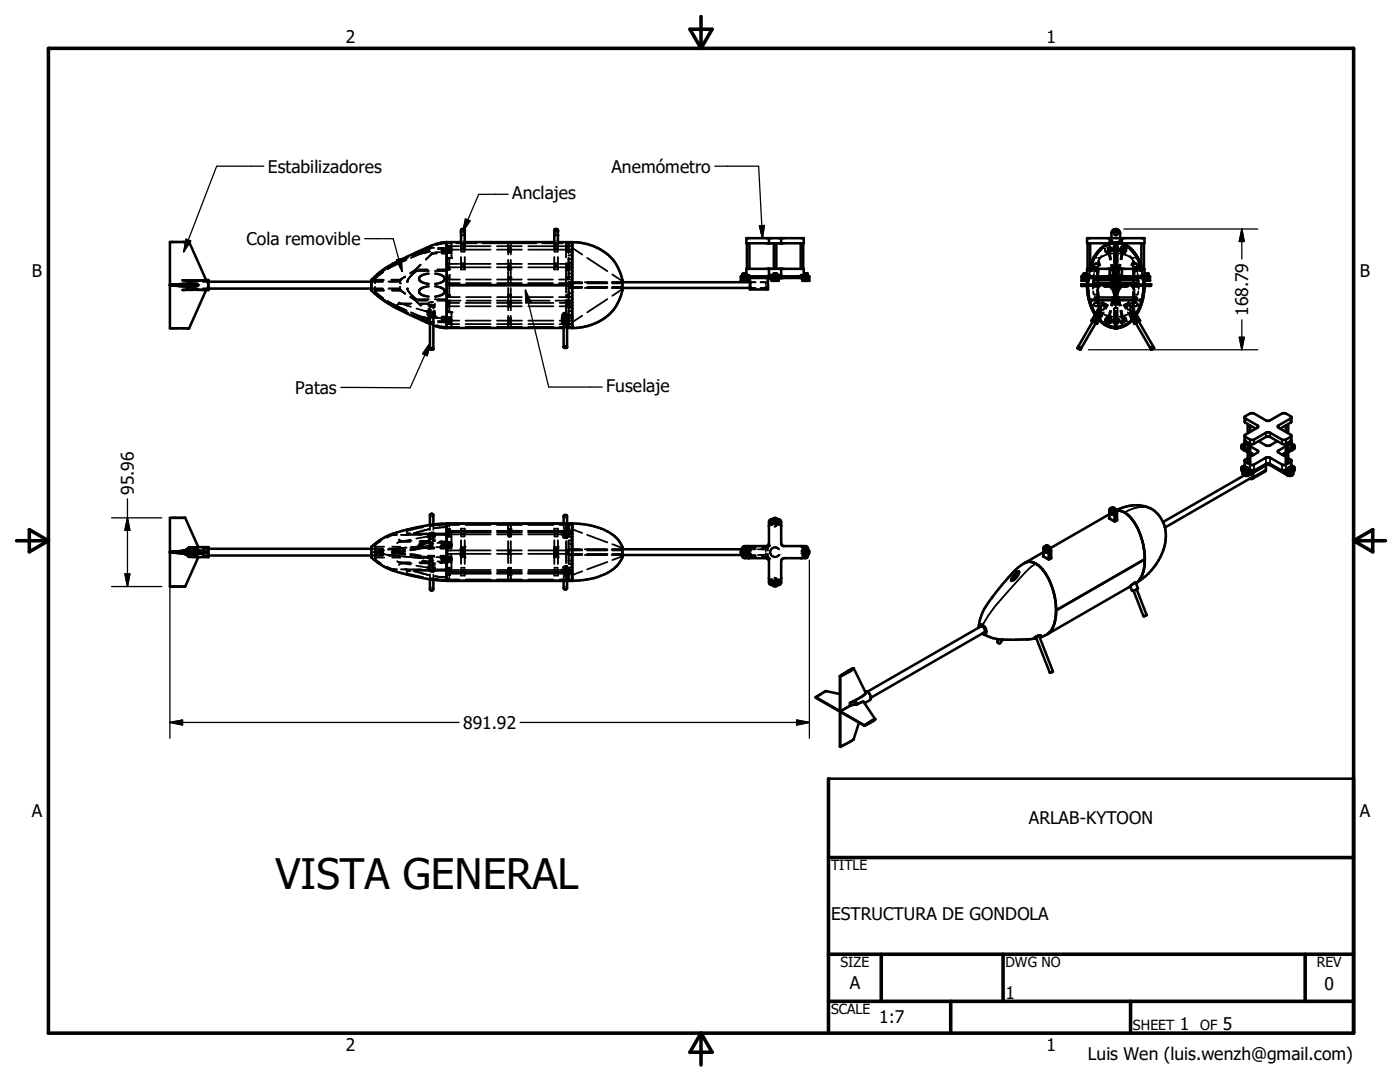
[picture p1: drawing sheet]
<svg xmlns="http://www.w3.org/2000/svg" width="279mm" height="216mm" viewBox="0 0 279 216" stroke-linecap="round" stroke-linejoin="round" font-family="sans-serif">
<defs><g id="words">
<text font-size="8.4" x="55" y="177.4">VISTA GENERAL</text>
<g font-size="3.5">
<text x="69" y="8.7">2</text>
<text x="208.9" y="8.7">1</text>
<text x="53.5" y="34.5">Estabilizadores</text>
<text x="122" y="34.5">Anemómetro</text>
<text x="102.2" y="39.8">Anclajes</text>
<text x="49.2" y="48.9">Cola removible</text>
<text x="6.4" y="55.2">B</text>
<text x="271.4" y="55.2">B</text>
<text x="249.1" y="63" transform="rotate(-90 249.1 63)">168.79</text>
<text x="58.9" y="78.6">Patas</text>
<text x="121" y="78.2">Fuselaje</text>
<text x="26.7" y="98.8" transform="rotate(-90 26.7 98.8)">95.96</text>
<text x="92.5" y="145.4">891.92</text>
<text x="6.4" y="163.1">A</text>
<text x="205.3" y="164.5">ARLAB-KYTOON</text>
<text x="271.4" y="163.1">A</text>
<text x="165.9" y="183.5">ESTRUCTURA DE GONDOLA</text>
<text x="169.6" y="197.4">A</text>
<text x="264.3" y="197.6">0</text>
<text x="200.7" y="199.3">1</text>
<text x="69" y="209.7">2</text>
<text x="175.4" y="204.1">1:7</text>
<text x="208.9" y="209.7">1</text>
<text x="235.5" y="205.6">1</text>
<text x="244" y="205.6">5</text>
<text x="217.1" y="211.5">Luis Wen (luis.wenzh@gmail.com)</text>
</g>
<g font-size="2.8">
<text x="165.9" y="173.7">TITLE</text>
<text x="167.7" y="193">SIZE</text>
<text x="200.7" y="193">DWG NO</text>
<text x="262.8" y="192.9">REV</text>
<text x="165.9" y="202.4">SCALE</text>
<text x="226.1" y="205.6">SHEET</text>
<text x="239.5" y="205.6">OF</text>
</g>
</g></defs>
<g fill="none" stroke="#000" stroke-width=".36">
<path d="M38.4 57.1v.5h1.1M38.4 56.2h1.1M39.4 56.2h-1v.5M40.4 57.6h1.2M40.4 56.2h1M40.5 56.2h1.1M41.4 56.2v.5M41.4 57.1l.1 .5M41.5 56.1l-.1 .1M41.5 57.7h.1M41.6 56.1h-.1M74.1 57.6h2.3"/>
<path d="M74.1 56.2h2.3M74.8 55.5l-.3 .3h2M74.8 58.1l.1 .1M74.8 55.7v.8M74.8 58v.1M74.8 58.2l.1 .2M74.8 55.6h.1M74.8 55.8l.1 .1M74.8 58.2l.5 .4M74.8 58.1v.1M74.8 58h.1M74.8 57.3v.7"/>
<path d="M74.9 55.6h-.1M74.9 58h-.1M74.9 58l-.1 .1M74.9 57.9v.1M74.9 55.9h1.7M74.9 57.9h1.7M74.9 58h1.7M75 58h-.1M75.1 58.5l1.8 1.4M75.3 55.2l-.5 .4M75.3 58.6l1.2 .9M75.3 58.6l1.1 .9"/>
<path d="M76.4 54.3l-1.1 .9M76.5 54.3l-1.2 .9M76.9 53.8l-1.9 1.5M77.6 57.6h2.2M77.6 56.2h2.2M78 53.3l-.7 .4M78.2 57.9h1.7l1 .7M78.2 55.9h1.6v.6M79.8 57.2v.8h-1.6M79.9 58l1 .6M80 55.8h-1.9M80 55.7l-.1 .1"/>
<path d="M80.4 55.5l-.4 .2M80.4 55.5l-.4 .3M80.4 52.1l-3 1.5M80.9 55.2l-.5 .3M81.1 51.8l-2.5 1.2M81.2 57.6a4.8 4.8 0 0 0 1.9 2.1M81.4 51.4l-3.7 1.9M81.9 59.3l.9 .6M81.9 59.2l.9 .7M82.4 54.2l-.5 .4M82.4 54.2l-.5 .3M82.8 53.9l-.4 .3"/>
<path d="M82.8 59.9h.1M82.8 59.9l.5 .5M82.8 59.9l.3 .2M83.1 53.7l-.3 .2M83.1 54.1a4.5 4.5 0 0 0-1.9 2.1M83.2 54.1h2.4M83.2 59.7h2.4M83.5 53.8h1.9M83.5 60h1.9M83.9 50.3h1.5M83.9 52.8l-.8 .9M83.9 50.6l-1.9 .9"/>
<path d="M84.2 50.3h-.1M84.2 50.3h.1M84.4 49.8l-.8 .5h.5M84.8 49.9l-.9 .4M85 51.8h.1M85.3 51.5l-.3 .3M85.3 51.4l-.3 .4M85.6 54.5a1.86 1.86 0 0 0-2 1.1 1.62 1.62 0 0 0 1.6 1.1h.4M85.6 57.1a1.78 1.78 0 0 0-2 1.1 1.62 1.62 0 0 0 1.6 1l.4 .1M85.6 57.2a2.1 2.1 0 0 0-1.9 .9 1.41 1.41 0 0 0 1.5 1h.4M85.6 54.7a2.04 2.04 0 0 0-1.9 .8 1.4 1.4 0 0 0 1.5 1l.4 .1M85.7 49.7l-1.5 .6"/>
<path d="M85.7 50.2l-1.7 .4M85.8 50.1l-1.7 .4-2 .9M85.8 49.6l-1.7 .7M85.9 49.5h.8M86.1 50.7l-.8 .8M86.2 50.5h.9M86.2 50.4v.1M86.2 49.3l-3.8 1.7M86.8 54.7a1.79 1.79 0 0 1 1.9 .9 1.52 1.52 0 0 1-1.6 .9l-.3 .1M86.8 57.2a1.83 1.83 0 0 1 1.9 1l-.2 .3a2.7 2.7 0 0 1-1.7 .6M86.8 54.1h2.4M86.8 59.7h2.4"/>
<path d="M86.8 50.3h1.4M86.8 54.5a1.86 1.86 0 0 1 2 1.1 1.61 1.61 0 0 1-1.6 1.1h-.4M86.8 57.1a2.06 2.06 0 0 1 2 .9 1.44 1.44 0 0 1-1.6 1.2l-.4 .1M87.1 48.9l1.1-.3 1.9-.1v1M87.1 50.6h-.9l-.5 .5M87.2 53.8h2M87.2 60h2M87.4 49.5h.8M88.2 50.5h1.3M88.2 50.6h1M88.2 49.7v.1M88.2 50h.1"/>
<path d="M88.2 49.6v.1M88.2 49.9h.1M88.2 50.1v.1M88.2 49.5v.3M88.2 50v.3M88.2 49.5h.1M88.3 50.3h.1M88.3 49.7h.1M88.3 50.2l-.1 .1M88.3 49.8v.2M88.3 50v.1M88.3 49.7v.1"/>
<path d="M88.4 49.6l.8 .1M88.4 49.5h-.1M88.4 49.5h.1M88.4 50.3h.1M88.4 49.5l-1 .2M88.4 49.5v.3M88.4 50v.3M89.2 49.8h2.4M89.2 52.7h2.4M89.2 49.4l-1.7 .3M89.2 52.5v.1M89.2 49.4h.1"/>
<path d="M89.2 49h.1M89.2 49.5v.1M89.2 51.6h.1M89.2 55.6h.1M89.2 56.7v.1M89.2 59.1v.1M89.2 53.6v.1M89.2 50.1l-.8 .1M89.2 49.1h2.4M89.2 53.3h2.4M89.2 49.5h-.8M89.2 59.8v.1"/>
<path d="M89.2 56.3v.1M89.2 55.4h.1M89.2 56.6h.1M89.2 58.9v.1M89.2 53.4v.1M89.2 50.3v.1M89.2 49.9v.1M89.2 50.2h.1M89.2 59.4h.1M89.2 55.9h.1M89.2 53.8h.2M89.2 59.2h.2"/>
<path d="M89.2 51.5h.1M89.2 55.7h.2M89.3 49.6l.2 .1M89.3 52.6v.3M89.3 49.5h.2M89.3 49.1h.1M89.3 59.9v.1M89.3 56.4v.1M89.3 49.1h.3M89.3 53.4h.1M89.3 60h.1M89.3 49.1v.2"/>
<path d="M89.3 49.4v.4M89.3 50v.2M89.3 53.1v.3M89.3 50.2v.1M89.3 49.8v.1M89.3 56.5h-.1M89.3 56.9h.1M89.3 60h-.1M89.3 50.2h.2M89.3 56.5h2.5M89.4 49.9h.2M89.4 49.7v.3"/>
<path d="M89.4 50.2v.2h.2M89.4 55.3h-.2M89.4 58.8h-.2M89.4 49.6v.2v-.1M89.4 50v.2M89.4 50.3h.1M89.4 49.5h.1M89.4 49.8v.1M89.4 53.4h.1M89.4 53.8h.2M89.4 60h2.5M89.4 59.2h.2"/>
<path d="M89.4 55.3h.2M89.4 58.8h.2M89.4 49.9v.1M89.5 50.1h-.2M89.5 51.4l-.2 .1M89.5 53.1v.3M89.5 53.4h.1M89.5 56.9h-.1M89.5 56.5h.1M89.5 60h.1M89.5 49.7h.6M89.5 50.1h.6"/>
<path d="M89.6 52.6l-.1 .3M89.6 55.7h-.2M89.6 53.4l.1 .1M89.6 51.5l-.1 .1M89.6 55.4h.1M89.6 56.6h.1M89.6 58.9l.1 .1M89.6 49.9l.1 .1M89.6 49.4l.1 .1M89.6 49.5h.1M89.7 59.9v2.2M89.7 54.9v4"/>
<path d="M89.7 49.4h-.3v.2M89.7 52.5l-.1 .1M89.7 56.7v.1M89.7 55.6h-.1M89.7 59.1l-.1 .1M89.7 53.6l-.1 .1M89.7 50.3h-.1M89.7 49.8l-.1 .1M89.7 49.6v.1M89.7 51.7v2.2M89.7 49.4l.2 .1M89.7 50.2h.2"/>
<path d="M89.7 50v.2v-.2M89.7 49.7h.1M89.7 49.4v.1M89.7 49.7v.1M89.7 50.3h.1M89.7 51.4h.3M89.7 49.9h.3M89.7 49.4h.2M89.7 50.4h.2M89.8 50.5h.3M89.8 49.1h.3M89.9 51.4l-.1 .1"/>
<path d="M89.9 49.4v.1M89.9 49.5v.3M89.9 50v.4M89.9 50.4h.1M89.9 50.2l.1 .1M89.9 49.5l.1 .1M90 51.5h-.1M90 49.4h-.1M90 49.5h-.1M90 50.2h-.1M90 50.4l.1 1-.1 .1M90 49.9h.1"/>
<path d="M90 50.3l.1 .1M90 49.6l.1 .1M90.1 49.7h.1M90.1 49.3h-.1M90.1 49.4h-.1M90.1 50.1h-.1M90.1 49.9v.2M90.1 49.8h.1M91.1 48.5h.9M91.8 59.3h-2.5M91.8 55.8h-2.5M92 53.5v.3h.3"/>
<path d="M92 50.2h.3M92 49.7h.3M92 48.4v.1M92 48.6v1.4M92 51.3v1.4M92 52.8v.5M92 52.5h.3M92 46l.1 .1M92 52.5l.1 .1M92 49h.1M92 48.6h.1M92 48.4h.1"/>
<path d="M92.1 47l-.1 .1M92.1 53.4l-.1 .1M92.1 49.9l-.1 .1M92.1 52.6h.1M92.1 49.1h.1M92.1 46.2h.2M92.2 49.1h.1M92.2 49.8h.1M92.2 52.6h.1M92.2 53.4h.1M92.2 49.1v.3M92.2 49.6v.2"/>
<path d="M92.2 52.6v.3M92.2 53.1v.3M92.2 53.4h-.1M92.2 49.8l-.1 .1M92.2 48.4h.1M92.2 48.6h.1M92.3 46.9h-.2M92.4 46.9h.2M92.4 48.4h.2M92.4 48.6h.2M92.4 49.1h.2M92.4 49.8h.2"/>
<path d="M92.4 52.6h.2M92.4 53.4h.2M92.5 50.2h.2M92.5 49.7h.2M92.5 52.5h.2M92.6 49.1v.3M92.6 49.6v.2M92.6 52.6v.3M92.6 53.1v.3M92.6 49.8v.1M92.6 53.4h.1M92.6 46.2h-.2"/>
<path d="M92.6 49.1h.1M92.6 52.6h.1M92.7 47v.1M92.7 49.9v.1M92.7 53.4v.1M92.7 48.5h2.4M92.7 53.5v.3h-.2M92.7 46v.1M92.7 48.4v.1M92.7 48.6v1.4M92.7 51.3v1.4M92.7 52.8v.5"/>
<path d="M92.7 49h.1M92.7 52.5v.1M92.7 48.4h.1M92.7 48.6h.1M92.9 49.8h5M92.9 52.7h5M92.9 49.1h5M92.9 53.3h5M93 59.3h5M93 56.5h5M93 55.8h5M93.1 60h4.9"/>
<path d="M96.3 48.5h4.8M99.2 60h2.4M99.2 49.8h5M99.2 52.7h5M99.2 49.1h5M99.2 53.3h5M99.2 59.3h4.9M99.2 56.5h4.9M99.2 55.8h4.9M101.4 52.5l.1 .1M101.4 49h.1M101.4 51.9v4.4"/>
<path d="M101.4 57.5v4.4M101.4 59.1v.1M101.4 56.7v.1M101.4 55.6h.1M101.4 53.6v.1M101.4 49.5v.1M101.4 50.1v.1M101.4 58.9v.1M101.4 56.6h.1M101.4 55.4h.1M101.5 53.4l-.1 .1M101.5 49.9l-.1 .1"/>
<path d="M101.5 53.8h.1M101.5 59.2h.1M101.5 55.7h.1M101.5 50.2h.1M101.5 49.6l.1 .1M101.5 52.6l.1 .3M101.5 49.1h.1M101.6 49.1h.1M101.6 53.4h.1M101.6 56.9h.1M101.6 49.1v.3M101.6 49.6l-.1 .3"/>
<path d="M101.6 53.1v.3M101.6 53.4h-.1M101.6 60h-.1M101.6 56.5h-.1M101.6 48.5h-.2v2.3M101.6 55.3h-.1M101.6 58.8h-.1M101.7 49.1h.1M101.7 53.4h.1M101.7 53.8h.1M101.7 60h2.3M101.7 59.2h.1"/>
<path d="M101.7 55.3h.1M101.7 58.8h.1M101.7 48.5h.2v2.3M101.8 56.9h-.1M101.8 49.1v.3M101.8 49.6v.3M101.8 53.1v.3M101.8 53.4h.1M101.8 60h.1M101.8 56.5h.1M101.8 52.6v.3M101.8 49.1h.1"/>
<path d="M101.8 55.7h-.1M101.8 50.2h-.1M101.8 49.6l-.1 .1M101.9 49.9v.1M101.9 53.4v.1M101.9 58.9v.1M101.9 56.6h.1M101.9 55.4h.1M101.9 49h.1M101.9 52.5v.1M101.9 51.9v4.4M101.9 57.5v4.4"/>
<path d="M101.9 59.1v.1M101.9 56.7v.1M101.9 55.6h.1M101.9 53.6v.1M101.9 49.5v.1M101.9 50.1v.1M102.3 48.5h4.7M105.2 60h4.5M105.4 59.3h4.9M105.4 56.5h4.9M105.4 55.8h4.9M105.4 49.8h5"/>
<path d="M105.4 52.7h5M105.4 49.1h5M105.4 53.3h5M108.2 48.5h2.4M110.6 53.5v.3h.3M110.6 50.2h.3M110.6 49.7h.3M110.6 52.5h.3M110.6 48.4v.1M110.6 48.6v1.4M110.6 51.3v1.4M110.6 52.8v.5"/>
<path d="M110.6 46l.1 .1M110.6 52.5l.1 .1M110.6 49h.1M110.6 48.4h.1M110.6 48.6h.1M110.7 47l-.1 .1M110.7 53.4l-.1 .1M110.7 49.9l-.1 .1M110.7 52.6h.1M110.7 49.1h.1M110.7 46.2h.2M110.8 49.1h.1"/>
<path d="M110.8 49.8h.1M110.8 52.6h.1M110.8 53.4h.1M110.8 49.1v.3M110.8 49.6v.2M110.8 52.6v.3M110.8 53.1v.3M110.8 53.4h-.1M110.8 49.8l-.1 .1M110.8 48.4h.1M110.8 48.6h.1M110.9 60h2.3"/>
<path d="M110.9 46.9h-.2M111 49.1h.2M111 49.8h.2M111 52.6h.2M111 53.4h.2M111 46.9h.2M111 48.4h.2M111 48.6h.2M111.1 50.2h.2M111.1 49.7h.2M111.1 52.5h.2M111.2 49.1v.3"/>
<path d="M111.2 49.6v.2M111.2 52.6v.3M111.2 53.1v.3M111.2 49.8v.1M111.2 53.4h.1M111.2 46.2h-.2M111.2 52.6h.1M111.2 49.1h.1M111.3 49.9v.1M111.3 53.4v.1M111.3 47v.1M111.3 48.5h1"/>
<path d="M111.3 53.5v.3h-.2M111.3 48.4v.1M111.3 48.6v1.4M111.3 51.3v1.4M111.3 52.8v.5M111.3 46v.1M111.3 49h.1M111.3 52.5v.1M111.3 48.6h.1M111.3 48.4h.1M111.6 59.3h2.5M111.6 55.8h2.5"/>
<path d="M111.7 49.8h2.5M111.7 52.7h2.5M111.7 49.1h2.5M111.7 53.3h2.5M113 52.8v5.6M113 59.8v2.9M113 52.5v.1M113 49h.1M113 59.1v.1M113 56.7v.1M113 55.6h.1M113 50.1v.1"/>
<path d="M113 49.5v.1M113 53.6v.1M113 58.9v.1M113 56.6h.1M113 55.4h.1M113 53.4v.1M113 49.9v.1M113 53.8h.2M113 59.2h.2M113 55.7h.2M113 50.2h.2M113 49.6l.2 .1"/>
<path d="M113 56.9h.1M113.1 52.6v.3M113.1 49.1h.1M113.1 53.4h.1M113.1 56.9h.1M113.1 49.1v.3M113.1 49.6v.3M113.1 53.1v.3M113.1 60h-.1M113.1 56.5h-.1M113.1 48.5h-.1v2.9M113.2 55.3h-.2"/>
<path d="M113.2 58.8h-.2M113.2 48.5h1M113.3 49.1h.1M113.3 53.4h.1M113.3 53.8h.1M113.3 59.2h.1M113.3 55.3h.1M113.3 56.9h.1M113.3 58.8h.1M113.3 49.1v.3M113.3 49.6l.1 .3M113.3 53.1v.3"/>
<path d="M113.3 60h.1M113.3 56.5h.1M113.4 52.6l-.1 .3M113.4 49.1h-.1M113.4 55.7h-.1M113.4 50.2h-.1M113.4 49.6l-.1 .1M113.4 56.9h-.1M113.4 53.4l.1 .1M113.4 49.9l.1 .1M113.4 58.9l.1 .1M113.4 56.6h.1"/>
<path d="M113.4 55.4h.1M113.5 48.5v2M113.5 51.4v3.9M113.5 56.3l-.1 3.8M113.5 49.1h.2M113.5 53.4h.2M113.5 53.8h.2M113.5 53.1h.2M113.5 52.4h.2M113.5 51.7h.2M113.5 55.2h.2M113.5 54.6h.2"/>
<path d="M113.5 59.2h.2M113.5 58.5h.2M113.5 57.2h.2M113.5 56.5h.2M113.5 51h.2M113.5 50.3h.2M113.5 56.3h2.7M113.5 57.5h2.7M113.5 52.5l-.1 .1M113.5 49h-.1M113.5 59.1l-.1 .1M113.5 56.7l-.1 .1"/>
<path d="M113.5 55.6h-.1M113.5 50.1l-.1 .1M113.5 49.5l-.1 .1M113.5 53.6l-.1 .1M113.7 60h-.4M114 49.1h.2M114 53.4h.2M114 53.8h.2M114 53.1h.2M114 52.4h.2M114 51.7h.2M114 55.2h.2"/>
<path d="M114 54.6h.2M114 59.2h.2M114 58.5h.2M114 57.2l2.2 .1M114 56.5h2.2M114 51h.2M114 50.3h.2M114.1 59.9v.1M114.1 56.4l-2.5 .1M114.1 59.4h.1M114.1 55.9h.1M114.2 60h-.4"/>
<path d="M114.2 49.5l2 1.3M114.2 56.4h2M114.2 57.3h2M114.2 59.8l-.1 .1M114.2 56.3l-.1 .1M116.7 56.3h4.5M116.7 57.5h4.5M117.2 57.3h4M117.2 56.5h4M117.2 51.5l4 2.6M117.2 56.4h4M121.2 59.7l-4 2.6"/>
<path d="M122.1 56.3h2.1M122.1 57.5h2.1M122.2 57.3h2M122.2 56.5h2M122.2 54.8l2 1.3M122.2 56.4h2M124.2 57.7l-2 1.3M148.1 55.5h.1M148.1 56h-.1M148.1 55.8h.1M148.1 55.5v.1M148.1 55.7v.1"/>
<path d="M148.1 55.8v.2M148.1 56h.1M148.2 55.5h.2M148.2 55.8h.6M148.3 54.9v.1M148.3 55.1v.2M148.3 55.4v.1M148.3 54.9v.3M148.3 55.5l.1 .5M148.3 54.7l.1 .1M148.4 56h.3M148.4 55.5h.2"/>
<path d="M148.5 54.6v.1M148.5 54.7l-.1 .1M148.5 54.6h.1M148.5 55.5v.1M148.5 55.7v.1M148.5 55.9v.1M148.6 54.7v.1M148.7 55.5h.1M148.7 54.9v.3M148.7 55.5v.5M148.7 54.6v.2M148.8 54.9v.1"/>
<path d="M148.8 55.1v.2M148.8 55.4v.1M148.8 56h.1M148.9 55.8h.1M148.9 55.8v.2M148.9 56h.1M149 55.5l-.1 .1M149 55.7l-.1 .1M149 55.5v.1M149.7 56.3h1.1M149.7 57.5h1.1M149.7 56.2h.1"/>
<path d="M149.7 57.6h.1M149.8 56.3v.4M149.8 57.1v.4M151.8 56.3h1v.4M152.8 57.1v.4h-1M153.7 55.2h.1M153.7 55.4v.1M153.7 55.4h.7M153.7 55.4h.1M153.7 55.3v.1M153.8 55.5h.1M154.1 55.5h.1l.1 .1"/>
<path d="M154.1 55.8h.4M154.2 55.7l.1 .3M154.2 55.5v.1M154.3 56h.1M154.3 56h-.1M154.4 55.2l-.7 .1M154.4 55.8h.6M154.5 54.9v.4M154.5 55.4v.6M154.5 54.6v.1M154.5 54.7l.1 .1M154.5 55.5h-.3"/>
<path d="M154.5 56h.1M154.6 56h.2M154.6 55.5l.1 .1M154.7 54.6v.1M154.7 54.7l-.1 .1M154.7 55.7v.1M154.7 55.9v.1M154.7 55.5h-.1M154.7 54.8h.1M154.8 54.8h.1M154.8 56h.1M154.8 55.5h.3"/>
<path d="M154.9 55.8h.3M154.9 54.7l-.1 .1M154.9 54.9v.3M154.9 55.5v.5M154.9 54.6v.1M154.9 56h.1M154.9 54.9v.1M154.9 55.1v.2M154.9 55.4v.1M155 56h.1M155 55.2h.6M155.1 55.5h.1"/>
<path d="M155.1 55.5v.1M155.1 55.8v.2M155.1 56h.1M155.1 55.7v.1M155.3 55.5l-.2 .1M155.4 55.5h.2M155.6 55.3l-.6 .1M155.6 55.2v.1M155.6 55.2h.1M155.6 55.4l.1 .1M155.7 55.2h-.1M160.4 55.7v.1"/>
<path d="M160.4 55.5v.1M160.4 55.8v.2M160.4 56h.2M160.4 56h.1M160.5 55.5h-.1M160.5 55.5h.2M160.5 55.8h.6M160.6 54.9v.1M160.6 55.1v.2M160.6 55.4v.1M160.6 54.6v.1M160.6 54.9v.3"/>
<path d="M160.6 55.5v.5M160.6 56h.1M160.7 54.7v.1M160.7 56h.3M160.7 56h.1M160.8 55.5h.1M160.8 54.8h.1M160.8 54.6v.1M160.8 54.7v.1M160.8 55.5v.1M160.8 55.7v.1M160.8 55.9v.1"/>
<path d="M160.9 54.6l-.1 .1M161 55.5h.1M161 56h.1M161 54.6v.1M161 54.7l-.1 .1M161.1 54.9v.4M161.1 55.4l-.1 .6M161.1 56h.1M161.2 56h.1M161.3 55.5l-.1 .1M161.3 55.7l-.1 .3M161.3 55.7l-.1 .1"/>
<path d="M215.8 56.8h2.7M215.8 57h2.7M216 56h.1M216 55.7v.1M216 55.8h.1M216 55.5v.1M216.1 56h.1M216.1 55.8h.2v.2M216.1 55.8v.2M216.1 56h-.1M216.2 55.5l-.1 .1M216.2 56h.2"/>
<path d="M216.2 55.5h.1v.5M216.3 55.7h.1M216.3 56h-.1M216.3 55.7l-.2 .1M216.3 55.7v.1M216.3 54.9v.1M216.3 55.1v.2M216.3 55.4v.2M216.3 56h.1M216.3 54.9v.3M216.3 54.6v.1M216.3 54.7l.1 .1"/>
<path d="M216.4 56h.1M216.4 55.8h.2M216.4 55.5h.2M216.4 54.8h.1M216.5 54.6v.1M216.5 54.7l.1 .1M216.6 56h.2M216.7 56h-.1M216.7 54.7l-.1 .1M216.7 55.5h.1M216.7 54.6v.1M216.7 56h.1"/>
<path d="M216.7 54.9v.4M216.7 55.4v.6M216.8 55.8h.1M216.8 56h.1M216.8 55.7v.1M216.8 55.7l-.1 .1M216.8 55.5v.1M216.8 55.7h.1M216.8 55.5h.1M216.9 55.5h.1M216.9 55.8h.1M216.9 56h.1"/>
<path d="M217 56.9h.1M217 57.1h1.5M217 55.5v.1M217 55.8v.2M217 56h.1M217 55.8h.1M217 55.5h.1M217.1 55.7l-.1 .1M217.1 55.5v.1M217.1 55.7h.1M217.1 55l-.1 1M217.1 56.9h.5"/>
<path d="M217.2 57.8l.3 1.8M217.2 55.8l.2-1.1-.2 1.8 .2 2.6-.2-2.9M217.5 54.2l-.3 1.8M217.6 53l-.3 1M217.6 59.7h.1M217.6 54.1h.4M217.6 59.7h.4M217.6 54.1h.1M217.8 53.7l.5 .1M218 56.9h.4M218 52.5v.2M218 52.8l.1 .6"/>
<path d="M218.1 57.1v.5M218.1 56.1v.2M218.1 57.1h.1M218.2 58.1l.1 .6M218.2 55.9l-.1 .2M218.2 60h-.4M218.2 56.4l.2 .1M218.2 52l-.5 1.6M218.3 54.6v.5M218.4 54.1h.4M218.4 53.2a.49 .49 0 0 1 .4-.7 .49 .49 0 0 1 .4 .7M218.4 55.2l.4 .1"/>
<path d="M218.4 58.8h.1M218.4 56.3h3.4M218.4 58.8h.3M218.4 55.9h3.4M218.4 56.5h3.4M218.4 56.2v.2M218.4 56.4v.1M218.4 53l.2 .3h.2M218.4 59.4v.3M218.5 59.7v.2M218.5 60h3.4M218.5 51.4h.4"/>
<path d="M218.5 53.9l-.1 .4M218.5 56.7h-1.5M218.6 59.3h-.1M218.6 52.7a.34 .34 0 0 1 .5 .1 .34 .34 0 0 1-.2 .5M218.7 56.9h-.5M218.7 55.7l-.4 .1M218.7 59.9l-.1 .1M218.7 59.4v.2M218.7 59.7v.2M218.7 59.4h3.2M218.7 59.8h3.2M218.8 59.7h-.4"/>
<path d="M218.9 59.2l-.3 .1M218.9 54.2v1.8M218.9 56.9h.3M218.9 56.7v.3M218.9 57l.2 .2M218.9 52.7a.34 .34 0 0 1 .2 .5 .34 .34 0 0 1-.5 .1M218.9 54.5h.1M218.9 57l.1 .1M218.9 57.7v1.9M218.9 53.8h.2M219 55.7h.2M219 55.3h.2"/>
<path d="M219 58.8h.2M219 60h.1M219 56.7h-.1M219 59.2l-.1 .1M219 54.6h.1M219.1 59.2h.1M219.1 57.2h.1M219.1 57.5v-.4v.7M219.1 56.6h.1M219.1 54.6v.4M219.1 55.3v.7M219.1 56.3v.3"/>
<path d="M219.1 57.8v.7M219.1 58.8v.4M219.1 56.6l-.1 .1M219.1 54.6v.7M219.1 59.9l-.2 .1M219.1 56v.6M219.1 58.5v.7M219.1 56.6v.1M219.2 53.9v.6M219.2 56.7v.1M219.2 52.3l.4 .7M219.2 59.2v.1"/>
<path d="M219.2 56.5l.4 .4-.3 .4h-1.2v-.3M219.2 51.4h.4M219.2 56.5l-.1 .1M219.2 59.6v.2M219.2 56.9h.9M219.2 54.9v.4M219.2 55.4v.2M219.2 55.7v.3M219.2 56.2v.3M219.2 56.6v.1M219.2 56.8v.8M219.2 58.2v.7"/>
<path d="M219.2 58.9v.1M219.2 59.1v.3M219.2 57v.1M219.3 53.5l-.3 .3-.6-.1M219.3 56.5h-1.2v.3M219.4 51.6h-.1M219.4 56.6h-.3l-.2 .1M219.4 57.2h-.1M219.6 51.4l-.1 .1M219.7 49.9l-.8 1-.9 1.6M219.7 49.9a8.1 8.1 0 0 0-2.1 3.7l.4-1.1M219.7 49.9l-.7 .8"/>
<path d="M219.8 51.1l-.6 1.1M219.9 57h2.7v3.4M220.1 57.1l1.9 .1M220.3 49.5l-.6 .4M220.5 49.6a.9 .9 0 0 0 .6 1M220.5 56.6a.34 .34 0 0 1 .5 .2 .34 .34 0 0 1-.2 .4M220.5 57.2h.1M220.6 56.5h1.4M220.6 49.2l1.6-.6zM220.8 56.6a.35 .35 0 0 0-.4 .2 .35 .35 0 0 0 .2 .4l1.2 .1M220.8 57.2h-.1M220.9 56.9h.8"/>
<path d="M221 49.5a.5 .5 0 0 1 .7 .4 .5 .5 0 0 1-.7 .4M221.1 49.6a.35 .35 0 0 1 .5 .3 .35 .35 0 0 1-.5 .3M221.1 49.7h.3l.1 .2-.1 .2h-.3M221.1 50.6h.1M221.2 50.6l.1 .1M221.3 50.7h.1M221.3 50.8l.2 1M221.4 50.7h-.1M221.4 49.1a.86 .86 0 0 1 .5 1M221.4 55.5h.1M221.5 50.6h.1M221.5 50.6l.2 1.2"/>
<path d="M221.6 50.6h-.1M221.6 48.7l-.2 .1M221.6 48.7l-.2 .2M221.6 48.6v.1M221.6 50.5h.1M221.7 55.2h.1M221.7 55.4v.1M221.7 48.6l-.1 .1M221.7 55.2h.7M221.7 49.7l-1.1 .5M221.7 55.4h.7M221.7 48.6h.1"/>
<path d="M221.7 55.4h.1M221.7 52.9l.2 1M221.7 55.2v.1M221.7 55.3v.1M221.8 55.5h.4M221.8 48.4h.1M221.8 48.4l-.4 .1M221.8 55.8h-3.4v.3M221.8 47.5v.3M221.8 48v.4M221.8 48.4v.1M221.8 48.6h.1"/>
<path d="M221.8 56.5v.2M221.9 49.7l.5 .5M221.9 57.1l.3 .5 .5 .1 .4-.1M221.9 57.3h.1M221.9 59.3h-3.2M221.9 48.6l-.3 .1M221.9 53.9l.2 .7M221.9 59.9l-.2 1M221.9 53.9h.1M221.9 59.9h.1M222 56.6h-1.9M222 56.7l.1 .6"/>
<path d="M222 52.8l.2 1.1M222 56.7v.2M222 50.6l-1.5 .3-.9 .5M222 55.6h.1M222 48l-.1 .3M222.1 57.3l.5 .3 .4-.1M222.1 56.5h.1M222.1 59.2l-.2 .7M222.1 53.9h.1M222.1 59.9h.1M222.1 57.3l.1 .1M222.1 57.3h.1"/>
<path d="M222.1 55.6h.1M222.1 58.1l-.1 .1M222.1 58.1h.1M222.1 55.8h.5M222.1 55.7h.1M222.1 56h.1M222.1 55.7l.1 .1M222.2 53.9l.1 .6M222.2 59.9l-.2 1.1M222.2 56h.1M222.2 55.5v.1M222.2 55.8v.2"/>
<path d="M222.2 56.6l.3 .1M222.2 55.5l-.1 .1M222.2 55.8h.2v.2M222.2 48.3l-.4 .1M222.2 55.2h.1M222.2 55.2l.1 .6M222.2 49.7a.49 .49 0 0 1 .5-.7 .49 .49 0 0 1 .4 .7M222.2 57.3l.4 .2M222.2 55.8h.1M222.3 55.7v.1M222.3 59.3l-.1 .6M222.3 55.8l.1 .1"/>
<path d="M222.3 53.4v2.8M222.3 56.3v.1M222.3 57.3v.2M222.3 57.6v2.7M222.3 56.1h.2M222.3 56.3l-.2 .3M222.3 56.3l.4-.1 .5 .3M222.3 57.8l.1 3.1M222.3 58v.1M222.3 55.9l-.5 .3M222.3 58h.1M222.4 56h.2"/>
<path d="M222.4 57.7h.2M222.4 52.9l-.1 3.1M222.4 55.5h.1M222.4 56.4h.6M222.4 57.4l.3 .1M222.4 55.5h-.2h.4M222.4 49.7l.1 .1M222.4 57.1h-.2M222.4 57.1h.1M222.4 55.7v.1M222.4 56h.1M222.4 57.9l-.2 .7"/>
<path d="M222.4 58.6v.4l.2 .2h.3M222.4 54.9v.1M222.4 55.1v.2M222.4 55.4v.2M222.4 55.2l.1 .3M222.5 48.3l-.1 3.1M222.5 57.1h.1M222.5 54.9v.3M222.5 54.6v.1M222.5 55.2a.34 .34 0 0 0 .5-.2 .34 .34 0 0 0-.4-.4 .34 .34 0 0 0-.2 .5l.5 .1M222.5 58v.1M222.5 54.7v.1"/>
<path d="M222.5 49.8h.1M222.5 49.2l.3-.1 .2 .4M222.5 53.8h.1M222.5 51.7a.34 .34 0 0 1 .5 .3 .34 .34 0 0 1-.5 .3M222.5 50.3a.34 .34 0 0 1 .5 .3 .34 .34 0 0 1-.5 .3M222.5 48.3h.1M222.5 55.5l.1 .3M222.5 49.5h-.2v2.6M222.5 55.8h.3M222.5 58.1l-.1 .5M222.6 56.8h.1M222.6 57h.1"/>
<path d="M222.6 58v.1M222.6 55.8h-.1M222.6 49.1l.3 .1 .1 .2M222.6 54.8h.1M222.6 53.4v3.4h-2.7M222.6 58.2h.1M222.6 53.1l-.1 .1M222.6 54.6h-.1M222.7 48.5l-.4 .1M222.7 48.5l.4 .1M222.7 48.5l-.5 .1M222.7 48.5l.9 .2"/>
<path d="M222.7 48.3v2.7M222.7 52.4v2.9M222.7 55.6v.3M222.7 57.9v.1M222.7 58.1v.3M222.7 58.5v2.9M222.7 55.9a.99 .99 0 0 0-1 .7 .99 .99 0 0 0 .4 1.1M222.7 55.9a.99 .99 0 0 1 .9 .7 .99 .99 0 0 1-.3 1.1M222.7 54.8h.1M222.7 53.1l.2 .1M222.7 54.6l.2 .1M222.7 54.6v.1"/>
<path d="M222.7 48.3h-.1v3.4M222.8 55.8h.4M222.8 56h.2M222.8 48.3v3.4M222.8 53.4v3.4h2.7M222.8 57.7h.2M222.8 56.8h.1M222.8 55.5h.3v.1M222.8 49.5h.2M222.8 56.1h.2M222.8 48.3h.1M222.9 58v.6"/>
<path d="M222.9 54.7l-.1 .1M222.9 53.8h-.2M222.9 51.7a.34 .34 0 0 0-.6 .3 .34 .34 0 0 0 .6 .3M222.9 58.6h-.5M222.9 50.3a.34 .34 0 0 0-.6 .3 .34 .34 0 0 0 .6 .3M222.9 48.3v3.1M222.9 57.1h.1M222.9 55.5v.3M222.9 55.5h.1M222.9 55.5h-.4v.5M222.9 54.9v.3M222.9 54.9v.1"/>
<path d="M222.9 55.1v.2M222.9 55.4v.2M222.9 56h.1M222.9 55.2l-.1 .8M222.9 55.5h.7M222.9 55.9h.1M222.9 49.7l-.4 .1M222.9 57.1h.3M222.9 55.7l.1 .1M222.9 57.9l.1 .1M223 56.3l-.6-.1-.4 .5M223 52.9v3.1"/>
<path d="M223 55.2h.6M223 49.4v2.7M223 49.6l-.1 .1M223 56.4l.3 .5-.3 .5M223 57.4l-.3 .1M223 55.9l.5 .3M223 58h.1M223 55.8h.1M223 49.5l-.1 .2M223 53.4v2.8M223 56.3v.1M223 57.3l-.2 .3"/>
<path d="M223 57.6v2.7M223 57.8v3.1M223 58.1l.1 .5M223 58l.1 .1M223 55.8v.1M223 59.3l.2 .6M223.1 56h.1M223.1 55.8l-.2 .2M223.1 55.7l-.1 .1M223.1 57.3h.1M223.1 56.5h.1M223.1 56.5a.57 .57 0 0 0-.8 0 .57 .57 0 0 0-.1 .8"/>
<path d="M223.1 56.2a.86 .86 0 0 0-.9 0 .86 .86 0 0 0-.4 .9M223.1 56.5l.1 .1-.3 .1M223.1 48.3l.4 .1M223.1 55.8h.1M223.1 55.2h.1M223.1 55.8v.2M223.1 55.2l-.1 .4M223.2 55.5v.1M223.2 55.8h-.1M223.2 55.7h.1M223.2 58.1l.1 .1M223.2 53.9l-.2 .6"/>
<path d="M223.2 53.9h.1M223.2 59.9l.2 1.1M223.2 55.7v.1M223.2 56h.1M223.2 56.5l.1 .6-.2 .3-.4 .2M223.3 59.2l.1 .7M223.3 59.9h-.1M223.3 48l.1 .3M223.3 55.6h-.1M223.3 57.3h.2M223.3 50.6l1 .2 1.5 .6h.3M223.3 53.9h.1"/>
<path d="M223.4 56.5h1.4M223.4 49.9h.1M223.4 49.9l.1 .2M223.4 56.6h1.8M223.4 52.8l-.2 1.1M223.4 53.9l-.1 .7M223.4 59.9l.2 1M223.4 59.9h-.1M223.4 52.8h.1M223.5 60h3.4M223.5 59.3h3.1M223.5 49.7l-.5 .5"/>
<path d="M223.5 59.4h3.1M223.5 59.8h3.1M223.5 48.6l.1 .1M223.5 49.7v.4M223.5 57.3h1.3M223.5 56.3h3.4M223.5 49.9h.1M223.5 55.9h3.4M223.5 56.5h3.4M223.5 55.8h3.4v.3M223.5 56.5v.2M223.5 56.9v.2"/>
<path d="M223.5 49.7l-.1 .2M223.5 47.5v.3M223.5 48l.1 .4M223.5 48.4v.1M223.5 48.6h.1M223.5 48.4l.5 .1M223.6 49.9v.1M223.6 50v.1M223.6 49.7l.5 .1M223.6 55.3l-.6 .1M223.6 48.7l1.2 .5zM223.6 55.2v.1"/>
<path d="M223.6 50.1l.2 .2M223.6 48.7l.4 .2M223.6 48.6h.1M223.6 52.9l-.2 1M223.6 52.8v.1M223.6 49.8v.1M223.6 49.7v.2M223.6 50.3l.1 .2M223.6 48.6l.2 .1M223.6 55.4l.1 .1M223.7 56.9h.8M223.7 55.2h-.1"/>
<path d="M223.7 50v.1M223.7 48.6l.1 .1M223.7 49.7v.4M223.7 50.1l.1 .1M223.7 49.7v.1M223.7 50.5h.3M223.7 49.3h.3M223.7 49.3h.1M223.7 49.3l-.1 .2M223.7 50.2l.1 .2M223.8 50l.2 .2h.3M223.8 48.7l.1 .1"/>
<path d="M223.8 48.7h.1M223.8 50.5h-.1M223.8 49.4h.1M223.8 49.4h.3M223.8 50.4h.6M223.8 50.3h.6M223.8 50.4h.1M223.8 49.4l-.1 .3M223.8 50.3l.2 .1M223.8 50.6h.1M223.8 50.6l-.2 1.1M223.8 50.5v.1"/>
<path d="M223.8 49.5l-.1 .2M223.9 49.9h.1M223.9 55.5h.1M223.9 49.9l.1 .2h.2M223.9 49.8l.1 .1M223.9 49.8v.1M224 50.7h.1M224 49.9l.1 .1M224 49.8l-.1 .1M224 49.9h.2M224 50.3h.2M224 49.1l-.5 .6"/>
<path d="M224 50.7l-.2 1.1M224 50l.1 .1M224.1 49.8l-.1 .1M224.1 49.9v.1M224.1 49.4h.3M224.1 49.7l-.2 .2M224.1 49.7h.1M224.1 49.5l.3 .1 .1 .5M224.1 49.5l-.4 .2M224.1 50.6l-.1 .1M224.1 49.7v.1M224.1 49.9h.1"/>
<path d="M224.1 49.8v.1M224.1 49.8l.6 .4M224.2 49.7v.1M224.2 49.4l.5 .5M224.2 49.9h.1M224.2 50.5h.3M224.2 49.3h.3M224.2 50.5h.1M224.2 49.8v.1M224.2 49.9l-.1 .1M224.3 49.6h-.5v.4M224.3 49.8l-.1 .3h-.2l-.1-.2"/>
<path d="M224.4 49.4v.1M224.4 50.4l.1 .1M224.4 49.4l.1 .3M224.4 49.5l.1 .2M224.4 49.7a.38 .38 0 0 0-.5-.1 .38 .38 0 0 0-.2 .4M224.4 49.4h.1M224.5 50.2l-.1 .2M224.5 49.3l.1 .2M224.5 49.3h-.1M224.5 50.1h-.1M224.5 49.7v.4M224.5 49.7l.1 .2-.1 .2"/>
<path d="M224.5 49.7h.1M224.5 50.1v.1M224.5 50.1l-.1 .1M224.5 50v.1M224.6 49.7l.1 .2M224.6 50.3l-.1 .2M224.7 49.9h.1M224.7 49.9l-.1 .1M224.7 49.9l-.1 .3-.3 .2M224.7 49.7l.1 .2M224.8 49.9h.1M224.8 49.5l-.1 .6-.4 .4"/>
<path d="M224.8 49.9l-.1 .2M224.8 56.6a.35 .35 0 0 0-.5 .2 .35 .35 0 0 0 .3 .4M224.8 57.2h-.1M225 49.4l.6 .4M225.2 57.1l-1.8 .1M225.3 56.9h1.1M225.5 57h-2.7v3.4M225.5 51.1l.7 1.1M225.6 49.9l.5 .5 1 1.5M225.6 49.8l.7 .8M225.6 49.8a8.3 8.3 0 0 1 2.1 3.8l-.3-1.1v.2M225.8 51.5h.1"/>
<path d="M225.8 51.4v.1M226 51.6h.1M226 56.5h1.3v.3M226 53.5l.4 .3M226.1 59.2h.2M226.1 55.3h.2M226.1 55.7h.3M226.1 58.8h.3M226.1 54.9v.4M226.1 55.4v.2M226.1 55.7v.3M226.1 56.2v.3"/>
<path d="M226.1 56.6v.1M226.1 56.9v.7M226.1 58.2v.6M226.1 58.9v.1M226.1 59.1v.3M226.1 59.6l.1 .2M226.1 57l.1 .1M226.1 56.5l-.3 .2v.3l.2 .2 1.3 .1v-.3M226.1 56.5l.2 .1M226.1 53.2a.49 .49 0 0 1 .5-.7 .49 .49 0 0 1 .4 .7M226.2 52.3l-.4 .7M226.2 53.9v.6"/>
<path d="M226.2 56.7l-.1 .1M226.2 59.2l-.1 .1M226.2 54.6v.7M226.2 57.1h.1M226.2 53l.3 .3M226.2 56v.6M226.2 57.2v.6M226.2 58.5v.6M226.2 56.6v.1M226.2 59.2h.1M226.3 57.2h-.2M226.3 56v.7"/>
<path d="M226.3 58.5v.7M226.3 59.9l.1 .1M226.3 54.6v.7M226.3 57.1v.7M226.4 60h-.1M226.4 56.7h.1M226.4 59.2v.1M226.4 52.7a.35 .35 0 0 1 .5 .1 .35 .35 0 0 1-.2 .5M226.4 53.3h.1M226.4 57.7v1.9M226.4 54.5h.1M226.4 57v.1"/>
<path d="M226.4 53.8h-.1M226.4 54.2v1.8M226.5 53.3h.1M226.5 59.2l.3 .1M226.5 51.4h.3M226.5 54.1h.1M226.5 59.7h.1M226.6 59.7h.4M226.6 58.8h.3M226.6 59.9l.1 .1M226.6 59.4v.2M226.6 59.7v.2"/>
<path d="M226.7 55.7l.4 .1M226.7 56.9h.7M226.7 52.7l.2 .2-.1 .3-.4 .1M226.8 59.3h.1M226.8 56.7h1.6M226.8 53.9l.2 .4M226.8 56.8h2.7M226.8 57h2.7M226.9 59.7l-.1 .2M226.9 59.4v.3M226.9 56.2v.2M226.9 56.4v.1"/>
<path d="M226.9 56.9h.2M227 53.7l-.6 .1M227 55.2l-.4 .1M227 56.9h.1M227 58.8h-.1M227 54.1h-.4M227 54.6l.1 .5M227.1 56.9h.1M227.1 51.9l.6 1.7M227.1 56.4l-.2 .1M227.1 51.9l.1 .3M227.1 60h.5"/>
<path d="M227.2 55.9v.2M227.2 58.1l-.1 .6M227.2 57v.7M227.2 56.1v.2M227.3 54.1h.4M227.4 52.8l-.1 .6M227.6 53.7l-.5 .1M227.7 59.7h-.4M227.8 56.9h.4M227.8 53l.3 1M227.8 59.6h.1M227.8 54.2h.1"/>
<path d="M227.9 54.2l.2 1.8M228.1 55.8l-.1-1.1 .2 1.8-.2 2.6 .1-2.9M228.1 57.8l-.2 1.8M228.2 55l.2 1M228.3 55.7v.1M228.3 55.5v.1M228.3 56.9h.1M228.3 55.5h.1M228.3 55.5h.2M228.3 56h.1M228.3 55.8v.2M228.3 55.8h.1"/>
<path d="M228.4 55.8h.2v.2M228.4 57.1h-1.6M228.5 55.8h-.1M228.5 56h.3M228.5 55.5h.2M228.6 55.5v.1M228.6 55.7h.1M228.6 55.7l-.1 .1M228.6 55.7l.1 .1M228.6 54.9v.4M228.6 55.4l.1 .6M228.6 54.6v.1"/>
<path d="M228.7 54.7v.1M228.7 55.8h.3M228.7 55.5h.2M228.8 54.6v.1M228.8 54.7v.1M228.9 54.8h.1M228.9 54.6v.1M228.9 56h.2M229 54.7v.1M229 55.5h.1M229 54.6v.1M229 56h.1"/>
<path d="M229.1 54.9v.4M229.1 55.4l-.1 .6M229.1 56h.1M229.1 55.7v.1M229.1 55.7l-.1 .1M229.1 55.5v.1M229.1 55.7h.1M229.2 55.8h-.1M229.2 56h.1M229.3 55.5h-.2M229.3 55.5v.1M229.3 55.8v.2"/>
<path d="M229.3 56h.1M229.3 55.7v.1M77.3 60.1l3.7 1.8M77.3 60.1l1.9 1M77.8 60.5l3.6 1.9M79.6 60.7l-.3 .1M79.6 60.3v.1M79.7 60.4l.1 .1M79.8 60.5l2.2 .7M79.8 60.5h.1M79.8 60.7h2.1M80.2 60.5h1.9"/>
<path d="M80.4 61.6l.7 .3M82 62.3l2.1 .9M82.4 62.8l3.8 1.7M83.1 61.6l2.3 .6M83.3 60.3l.6 .7M83.5 60.4l.4 .5M83.7 60.7h1.8l.3 .2h.6M83.8 60.5h1.7M83.9 63.1v.1M83.9 61h.1M84 63.2l1.7 .4M84 63.4h1.4"/>
<path d="M84.1 63.2l1.7 .4M84.2 63.5l.6 .1M85.1 62.1l1.1 1M85.1 62l1.1 1.1M85.2 62.1l.1 .1M85.3 62.7h-.1M85.4 63.9l.5 .4M85.5 62.4l-.1 .2M85.5 62.2h-.1M85.5 60.5v.6M85.5 61.6v.6M85.5 62.3v.1"/>
<path d="M85.8 64.4h.1M85.8 62v.6M85.8 64.3h.9M85.8 64.2h.1M85.8 64.6l.2 .1M85.8 63.3l.2 .1M85.8 62.7l.2 .2M85.8 61l.3 .1h.3M85.9 64.3h.1M85.9 64.4h-.1M85.9 62.4h.1M86 60.8h.1"/>
<path d="M86 60.8l-.2 .1v.6M86 62.4h.1M86 60.8l.4 .1M86 61.9l-.5 .3M86.1 63v.1M86.2 63.2h.9M86.2 63.2v.1M86.2 62.4l.2 .1M86.3 63.4h.2M86.3 64.8l.2 .1M86.3 62.5h.1M86.4 62.5h.1"/>
<path d="M86.4 61.1h-.4M86.4 60.9l.1 .1M86.4 60.3h-.6l-.3 .2M86.5 61v.5M86.5 62.1v.6M86.5 62.9l-.2 .1M86.5 61l-.1 .1M86.5 61v.6M86.5 62.1v.7M86.5 62.2l.3 .4M86.8 60.6v.7M86.8 62v.7"/>
<path d="M86.8 63.4h1.4M87.1 64.9l1.6 .3h2.9M87.4 64.3h.8M87.4 64.1l1.8 .2M87.5 64.1l1.7 .2M88.2 63.2h1.3M88.2 63.9h.1M88.2 63.2h1M88.2 63.7h.1M88.2 64v.1M88.2 64.1v.1M88.2 63.6v.1"/>
<path d="M88.2 64.1h.1M88.2 63.4v.3M88.2 64v.3M88.2 63.4l.1 .1M88.2 63.8v.1M88.3 63.7v.2M88.3 63.9v.1M88.3 64.3h.1M88.3 64.2l-.1 .1M88.3 64v.1M88.4 63.6l.8 .1M88.4 63.5h-.1"/>
<path d="M88.4 63.5h.1M88.4 63.5v.3M88.4 64.3h.1M88.4 64.1h.6M88.4 64v.3M88.7 64.1l-.3 .1M88.9 64.1h.3M89.2 61.1h2.4M89.2 64h2.4M89.2 64.7h2.4M89.2 63.5v.1M89.2 63.4h.1"/>
<path d="M89.2 63.8v.1M89.2 60.3h.1M89.2 60.2h.1M89.2 62.1v.1M89.2 62.2h.1M89.2 60.4h2.4M89.2 60.1h.1M89.2 62.3h.3M89.2 64.8h.1M89.2 64.2h.1M89.2 61.2v.1M89.2 60.1h.2"/>
<path d="M89.3 63.9v.4M89.3 63.5h.1M89.3 63.6v.1M89.3 60.4h.1M89.3 63.5h.2M89.3 64.1v.1M89.3 60.4v.3M89.3 60.9v.3M89.3 63.5v.1M89.3 63.6v.2M89.3 64.5v.2M89.3 63.7h.2"/>
<path d="M89.3 64.1h.1M89.4 63.7v.4h.1M89.4 64.2v.2h.2M89.4 64.3h.1M89.4 63.4h.1M89.4 63.7h.1M89.4 64.1v.1M89.4 63.6v.1M89.4 64.1h.1M89.4 64v.1M89.4 60.4h.1M89.4 60.1h.2"/>
<path d="M89.5 62.1l.1 .2M89.5 60.4v.3M89.5 60.9l.1 .3M89.5 64.2l-.2 .1M89.5 63.9l-.1-.1v.2M89.5 63.7h.6M89.5 64.1h.6M89.6 63.4h-.2v.2M89.6 60.4h-.1M89.6 61.2l.1 .1M89.6 63.9h-.2M89.6 63.4h.1"/>
<path d="M89.6 60.1h.1M89.6 60.2h.1M89.6 63.4l.1 .1-.1-.1M89.6 63.9h.1M89.6 63.9l.1 .1M89.7 60.3h-.1M89.7 64.3h-.1M89.7 63.4l.2 .1M89.7 64.1h.1M89.7 63.6v.1M89.7 64v.1M89.7 64.1v.1h.2"/>
<path d="M89.7 63.6v.2M89.7 64v.2M89.7 64.3h.1M89.7 63.7h.1M89.7 62.3h.4M89.7 63.9h.3M89.7 63.4h.2M89.7 64.4h.2M89.8 63.2l.2 .1M89.8 62.3h.1M89.9 62.3h.1M89.9 64.4h.1"/>
<path d="M89.9 63.4v.2M89.9 63.7v.4M89.9 64.2v.2M89.9 64.2l.1 .1M89.9 63.5l.1 .1M90 63.4h-.1M90 63.5h-.1M90 64.2h-.1M90 64.5h.1M90 63.9h.1M90 64.3l.1 .1M90 63.6l.1 .1"/>
<path d="M90.1 62.3v1M90.1 63.7h.1M90.1 64.1h.1M90.1 64.3v.9M90.1 63.4h-.1M90.1 64.1l-.1 .1M90.1 63.7v.2M90.1 63.9v.1M92.9 61.1h5M92.9 64h5M92.9 64.7h5M92.9 65.2h5"/>
<path d="M92.9 60.4h5M99.2 61.1h5M99.2 64h5M99.2 64.7h5M99.2 65.2h5M99.2 60.4h5M101.4 63.8l.1 .1M101.4 60.3h.1M101.4 63v2.2M101.4 60.2h.1M101.4 60.1h.1M101.4 63.6v.1"/>
<path d="M101.4 64.2v.1M101.5 64.8h-.1M101.5 61.2l-.1 .1M101.5 60.1h.1M101.5 63.9l.1 .3M101.5 60.4h.1M101.6 60.4h.1M101.6 60.4v.3M101.6 60.9l-.1 .3M101.6 64.4l-.1 .3M101.6 63.5h-.1M101.6 64.1l-.1 .1"/>
<path d="M101.7 60.4h.1M101.7 63.5h.1M101.7 60.1h.1M101.7 64.1l.1 .1M101.8 60.4v.3M101.8 60.9v.3M101.8 64.4v.3M101.8 63.9v.3M101.8 60.4h.1M101.9 64.8h.1M101.9 61.2v.1M101.9 60.2h.1"/>
<path d="M101.9 60.1h.1M101.9 63.6v.1M101.9 64.2v.1M101.9 63.8v.1M101.9 60.3h.1M101.9 63v2.2M105.4 61.1h5M105.4 64h5M105.4 64.7h5M105.4 65.2h5M105.4 60.4h5M111.7 61.1h2.5"/>
<path d="M111.7 64h2.5M111.7 64.7h2.5M111.7 65.2h2.5M111.7 60.4h2.5M112.2 62.7v.2M112.2 63.1l.1 .5 .2 .2M112.4 62.9l.6 .1M112.5 63.1l.5 .1M112.5 63.6h.7M112.5 64.4l.2 .1M112.5 63.1v.4M112.5 63.9v.4"/>
<path d="M112.5 64.6h.2M112.5 65.4h.2M112.7 62.9l.5 .2M112.9 65.4h.3M113 62.8v.4M113 63.5v.7M113 64.7v.5M113 62.4l-.6 .1M113 63.8v.1M113 60.3h.1M113 63.6h.1M113 60.2h.1"/>
<path d="M113 60.1h.1M113 64.2v.1M113 62.6l-.5 .1M113 64.8h.1M113 61.2v.1M113 62.9l-.5 .2M113.1 60.1h.1M113.1 63.9v.3M113.1 60.4h.1M113.1 64.4l-.1 .1M113.1 60.4v.3M113.1 60.9v.3"/>
<path d="M113.1 64.4v.3M113.1 62.6l.1 .1M113.1 63.6h.1M113.1 62.7l-.1-.1 .2 .1M113.1 62.7h.1M113.2 63.6l-.2 .1M113.2 64.4h-.1M113.2 64.6h-.3M113.2 63.1v.4M113.2 63.9v.4M113.2 63.1v.4h-.2M113.2 64.1l-.2 .1"/>
<path d="M113.2 63.1l-.2 .1M113.2 62.7l.2 .1M113.3 60.4h.1M113.3 63.5h.1M113.3 60.1h.1M113.3 64.1l.1 .1M113.3 63.5l-.1 .1M113.3 60.4v.3M113.3 60.9l.1 .3M113.3 64.4l.1 .3M113.3 62.8l.1 .2zM113.4 63.9l-.1 .3"/>
<path d="M113.4 60.4h-.1M113.4 63.4v.1M113.4 63.4l-.1 .1M113.4 64.8h.1M113.4 61.2l.1 .1M113.4 63.6l-.4 .3M113.4 63.2v.2M113.4 64.2v.1M113.4 64.3l.1 .4M113.4 63.3h.1M113.4 60.2h.1M113.4 63.6l.1 .1"/>
<path d="M113.5 60.2h.1M113.5 61.1l-.1 2M113.5 64.9v.3M113.5 60.4h.2M113.5 62.1h.2M113.5 61.4h.2M113.5 60.7h.2M113.5 62.8h.2M113.5 63.3l-.1 .1M113.5 63.8l-.1 .1M113.5 60.3h-.1M113.7 63.5l-.3 .1"/>
<path d="M114 60.4h.2M114 62.1h.2M114 61.4h.2M114 60.7h.2M114 63.5h.2M114 62.8h.2M116.2 63l-2 1.3M217.7 60.3l-.1-.2 .6 1.7 .7 1.1M217.7 60.3l.2 .7M217.7 60.2v.1M217.9 61l.3 .8M217.9 61l.2 .5"/>
<path d="M218.1 61.6l1.3 2M218.3 61.9l.1 .2M218.3 63.7l-.2 .4 .2-.4M218.4 61a.5 .5 0 0 1 .4-.7 .5 .5 0 0 1 .4 .7M218.4 62.2l.1 .1M218.5 62.3h.4M218.5 62.3h.1M218.6 62.7h.1M218.6 60.4v.1M218.6 60.4h.3M218.7 62.6v.2M218.7 62.6h-.1"/>
<path d="M218.7 62.5v.1M218.8 62.4h-.1M218.8 62.4h.1M218.8 62.4l.5 .9M218.8 62.4l-.1 .1M218.8 62.4l-.1 .2M218.8 62.4l.3 .2M218.8 62.9l-.2 .4zM218.8 62.9h.1M218.8 62.9l.1 .1M218.9 62.9l.7 .9M218.9 62.4l.5 .5"/>
<path d="M218.9 62.9l.1 .1M218.9 63.2h-.1M218.9 60.5a.35 .35 0 0 1 .1 .6 .35 .35 0 0 1-.6-.3M218.9 60.4a.35 .35 0 0 1 .2 .5 .35 .35 0 0 1-.5 .2M218.9 64.1l-.2 .4M219 63h.1M219 63l-.1 .1M219 61.9l.1 .2M219.1 63.4l-.1 .1M219.1 62.4l.3 .5M219.1 62.4h.1M219.1 62.1h.1"/>
<path d="M219.1 63.2l.6 .7M219.1 63.3l.1 .1M219.1 62.1l.1 .1-.4 .7M219.1 62.4l.3 .2M219.1 62.4h-.1M219.1 63.3h.1M219.2 60.1l.3 .4M219.2 60.2h-.1M219.2 61.6l.6 1.1M219.2 63.1l.2 .1M219.2 62.3h.4l.9 .5 1.5 .4M219.2 60.1h.1"/>
<path d="M219.3 63.6l.4 .3M219.4 62.6h.1M219.4 63.2l-.2 .5M219.4 61.3l-.5 .6M219.4 62.9v.1M219.4 61.9l-.3 .5M219.4 63.6l.1 .1M219.5 62.3h.1M219.5 63.7h.1M219.5 62.8l.4 .2M219.5 63.7h-.1M219.5 61l-.3 .5"/>
<path d="M219.5 63.6l-.1 .2M219.6 62.9v.2M219.6 63.5l-.1 .2M219.6 62.4l-.1 .2M219.6 62.7h.1M219.6 62.7l.1 .1M219.6 63.2v.2M219.7 63.9l.7 .5M219.8 62.5l-.4 .7M219.8 63l.1 .1M219.8 61.6l-.3 .6-.2-.1M219.9 63h.1"/>
<path d="M219.9 63l-.2 .2M219.9 63.1h.1M219.9 63l-.2 .3M219.9 63v.1M219.9 62.4l-.3 .6M220 61.8l-.4 .6M220 60.8l.2 .1M220 60.8l-.4 .7M220 60.8l-.3 .5M220.1 60.3l.1 .1M220.2 60.4l-.2-.1-.3 .5M220.2 60.4l.1 .1"/>
<path d="M220.2 60.4h.1M220.3 62.3l-.4 .7M220.4 61h.1M220.4 61l.2 .2-.3 .5M220.4 60.5l-.3 .6M220.5 63.9h.1M220.5 63.9l.1 .2M220.6 63.5l.3 .2M220.6 61.1l-.4 .7M220.6 60.7l-.3 .5M220.6 63.9h.1M220.6 63.7l-.1 .2"/>
<path d="M220.7 63.9l.1 .2M220.7 60.7h.1M220.8 64.3l.1 .2M220.8 60.7v.1M220.8 60.7l.3 .2M220.8 63.7l-.1 .2M220.8 64v.1M220.8 60.8h.1M220.8 64.1l.1 .1M220.9 64.2l.1 .2M220.9 63.7l.3 .2M220.9 64.2l.2 .1"/>
<path d="M220.9 63.7v.4M220.9 63.6l-.1 .1M220.9 63.6l-.2 .3 .1 .2M220.9 64.5h.2M220.9 63.3h.1M220.9 63.3l-.1 .2M220.9 64.3h.1M220.9 64.5h.1M220.9 63.6h.1M220.9 64.1h.1M220.9 63.4h.1M220.9 63.6a.43 .43 0 0 1 .6 0 .43 .43 0 0 1 .1 .5"/>
<path d="M220.9 63.6v.1M221 64.4h.1M221 64.4h-.1M221 63.4l-.1 .2M221 63.5l-.1 .1M221 63.4l-.1 .1M221 63.8v.2M221.1 64.3l.4 .1M221.1 60.9h.1M221.1 60.9l-.4 .7M221.1 63.3a.91 .91 0 0 0-.5 .9M221.1 64.3h.3"/>
<path d="M221.1 63.4h.3M221.1 63.9v.1h.2M221.1 63.9l.2 .1M221.1 63.9v.1M221.1 63.4a.43 .43 0 0 0-.4 .3 .43 .43 0 0 0 .2 .5M221.1 64.3h.2M221.2 63.9h.1M221.2 63.7h.1M221.2 63.7v.1M221.2 63.2l-.3 .1M221.2 63.8l-.1 .1M221.2 63.9l.4 .2"/>
<path d="M221.2 63.8v.2M221.3 63.8v.1M221.3 63.1v.1M221.3 63.1h.1M221.3 64.9l.9 .3M221.3 63.4h.2M221.3 63.9v.1M221.3 63.8h.1M221.4 63.3h.2M221.4 63.9h.1M221.4 63.8h.1M221.4 64.5h.2"/>
<path d="M221.4 63.7h-.3l-.1 .2 .1 .2h.3M221.4 63.8v.1M221.4 63.9l-.1 .1M221.4 63.7v.3h-.1M221.4 63.4l.2 .1M221.4 63.6a.35 .35 0 0 0-.5 .3 .35 .35 0 0 0 .5 .3M221.4 63.1h.1M221.5 65l-.9-.4a3.8 3.8 0 0 0 4.2 0l-1 .4M221.5 64.4h.1M221.5 63.4l.1 .2M221.5 62l-.2 1.1M221.5 63.1v.1"/>
<path d="M221.5 64.3h-.1M221.5 63.4h.1M221.6 63.5v.2M221.6 64.5h.1M221.6 64a.39 .39 0 0 0-.4-.5 .39 .39 0 0 0-.3 .6M221.6 64.2l-.1 .2M221.6 63.3h.1M221.6 63.3l.1 .2M221.6 64.1h.1M221.6 63.6v.1M221.6 64.1v.1M221.6 63.7h.1"/>
<path d="M221.6 64.1l-.1 .1M221.7 64.1h-.1M221.7 64.1h.1M221.7 64.3l-.1 .2M221.7 63.7l.1 .2M221.7 65.1l.5 .1M221.7 62.1l-.2 1M221.7 63.8v.2M221.8 63.9h.1M221.8 63.9l-.1 .2M221.8 63.9l-.2 .4-.3 .1M221.8 63.7l.2 .2"/>
<path d="M221.9 64.1l-.6 .5M221.9 63.7v.2M221.9 63.9h.1M221.9 63.9v.2M222 63.9l-.2 .2M222 61h.1M222.2 64.6a.5 .5 0 0 1 .5-.8 .5 .5 0 0 1 .4 .8M222.3 64.3h.2M222.3 61.7v2.7l.2 .2M222.4 63.6l-.5 .5M222.4 62.4l.1 3M222.5 64l.4 .1"/>
<path d="M222.6 62.1v3.4M222.7 62.8v2.6M222.8 62.1v3.4M222.8 64.3h.2M222.9 61.4a.34 .34 0 0 0-.6 .3 .34 .34 0 0 0 .6 .3M222.9 62.9a.35 .35 0 0 0-.6 .3 .35 .35 0 0 0 .6 .3M222.9 60a.34 .34 0 0 0-.6 .3 .34 .34 0 0 0 .6 .3M222.9 64.1l.1 .1M222.9 64.1l.1 .2M222.9 62.4v3M223 63.6l.5 .5M223 64.3l-.1 .3h-.4"/>
<path d="M223 64.3l-.2 .3h-.3M223 61.7v2.6M223.4 63.6a.9 .9 0 0 0 .5 1.1M223.6 65.1l-1.4 .1M223.6 62l.2 1.1M223.8 63.2l-.1 .1M223.8 63.1v.1M223.8 62l.3 1.1M223.8 63.4a.5 .5 0 0 1 .8 .5 .5 .5 0 0 1-.8 .4M223.9 63.1h-.1M223.9 63.6a.35 .35 0 0 1 .6 .3 .35 .35 0 0 1-.6 .3M223.9 64.9l-.9 .3"/>
<path d="M224 63.7l.3 .2-.1 .2h-.2M224.1 63.1h.1M224.1 63.1h-.1M224.2 63.2h.1M224.3 60.9l.4 .7M224.3 63.2a.94 .94 0 0 1 .6 1M224.3 60.9h.1M224.5 60.8h.1M224.6 60.7v.1M224.6 60.7l-.3 .2M224.6 60.7h.1M224.7 63.5l-1.1 .6"/>
<path d="M224.7 60.7l.3 .5M224.7 61.1l.4 .6M224.7 61.1l.4 .7M224.9 61h.1M224.9 61l-.2 .1M224.9 60.5l.3 .6M225 60.5l.4-.2 .3 .5M225.1 62.3l.6 1M225.1 60.4h.1M225.2 60.3v.1M225.3 60.8l.4 .7M225.3 60.8l-.2 .1"/>
<path d="M225.3 60.8l.4 .5M225.4 61.8l.3 .6M225.4 62.4l.4 .6M225.5 63l.1 .2-.1-.2M225.5 63h.1M225.5 61.6l.4 .6 .2-.1M225.5 62.5l.5 .7M225.7 63.5l.2 .2M225.7 63.2v.2M225.7 62.4l.1 .2M225.8 63.5l.1 .2 .1-.1M225.8 62.7h-.1"/>
<path d="M225.8 62.7h.1M225.8 62.7l-.1 .1M225.8 62.9v.2M225.8 63.6l.1 .2M225.8 62.3h.1M225.8 61l.4 .5M225.8 62.8l-.3 .2M225.9 62.8l-.4 .2M225.9 62.3h-.1M225.9 61.3l.5 .6M226 63.2l.2 .5M226 61.9l.8 1.4"/>
<path d="M226 62.6h.1M226 62.9h.1M226 62.9l-.1 .1M226.1 60.1h.1M226.1 60.1l-.3 .4M226.1 62.3h-.3l-1 .5-1.5 .4M226.1 63.1l-.1 .1M226.1 61a.5 .5 0 0 1 .5-.7 .5 .5 0 0 1 .4 .7M226.2 61.6l-.7 1.1M226.2 60.2h.1M226.2 60.1h-.1M226.2 63.3l-.1 .1"/>
<path d="M226.3 60.7a.34 .34 0 0 0 .3 .4 .34 .34 0 0 0 .3-.4M226.3 62.4l-.1 .3M226.3 62.1l-.2 .1M226.3 63.4v.1M226.3 62.1h-.1M226.3 63.1l-.6 .8-.6 .4M226.4 62.4l-.4 .2M226.4 63h.1M226.4 60.5l.3-.1 .2 .3M226.4 63v.1M226.4 61.9l-.1 .2M226.4 64.1l.2 .4"/>
<path d="M226.5 62.9l-.1 .1M226.5 62.9h.1l.2 .4M226.5 63.2h.1M226.5 62.3h.3M226.5 62.4h.1M226.5 62.4l-.5 .5M226.6 62.4h.1M226.6 62.4l-.4 .2M226.6 62.4l.1 .2M226.6 62.4v.1M226.6 62.4l-.2 .5-.4 .4M226.6 62.7l-1 1.2 .9-1"/>
<path d="M226.7 62.5v.1M226.7 62.7l-.1 .1M226.7 62.6v.1M226.7 62.6h.1M226.7 62.7h.1M226.8 62.3h.1M226.9 60.7l-.1 .3-.4 .1M226.9 62.2l-.1 .1M226.9 62.2h.1M227 63.7l.3 .4M227.1 61.9l-.1 .2M227.5 61l-.9 1.7"/>
<path d="M227.5 61l-.4 .8M227.7 60.2v.1M227.7 60.3v-.2l-.6 1.7-.6 1.1M227.7 60.3l-.2 .7M248 89.2v.4M248 93.6v.6M248.3 88.6l.1 .1M248.3 93.6l.1 .1zM248.4 93.8h.1M248.5 83.5v.8M248.5 87.2v.8M248.5 88.5v1"/>
<path d="M248.5 92.2v1M248.5 93.8h.4M248.6 93.3l-.1 .2M248.6 93.5h.2M248.6 93.3h.2M248.7 93.4h.1M248.7 93.4v.1M248.9 94.1v.6M248.9 93.4h.1M248.9 93.4v.1M249 93.8h-.1M249.1 93.6l-.1 .1z"/>
<path d="M249.5 87.7v.9M249.5 92.7v1M249.7 94.1v.4M250.3 87.7v.9M250.3 92.7v1M250.9 84.9v.5M250.9 89.9v.4M252.6 86.3v.9M252.6 91.3v1.5M252.6 92.9l-2.6 1.4M252.6 93.7l-2.5 1.5M253.5 86.3v.9"/>
<path d="M253.5 91.3v1.5M255.2 84.9v.5M255.2 89.9v.4M255.8 87.7v.9M255.8 92.7v1M256.4 94.1v.4M256.6 87.7v.9M256.6 92.7v1M257 93.7l.1 .1M257 93.7h.1M257.1 93.8h.1M257.2 94.1v.6"/>
<path d="M257.2 93.8h.4M257.3 93.4v.1M257.3 93.3h.2M257.3 93.5h.2M257.4 93.4v.1M257.4 93.4h.1M257.6 93.4v.1M257.6 83.5v.8M257.6 87.2v.8M257.6 88.5v1M257.6 92.2v1M257.7 93.8h-.1"/>
<path d="M257.8 88.6l-.1 .1M257.8 93.6l-.1 .1zM258.2 89.2v.4M258.2 93.6v.6M38.4 110.4v.5l1.1-.1M38.4 109.5h1.1M39.4 109.5h-1v.4M40.4 109.5h1M40.5 109.5h1.1M41.4 109.5v.4M41.4 110.4l.1 .5M41.5 109.4l-.1 .1"/>
<path d="M41.5 111h.1M41.6 110.8l-1.2 .1M41.6 109.3l-.1 .1M74.1 110.8h2.3M74.1 109.5h2.3M74.5 110.2h.3M74.5 110.2h.1M74.6 110.1l-.1 .1M74.7 110.1h1.8M74.7 110.3h.1M74.7 110.3h.2M74.8 109.4v.3"/>
<path d="M74.8 109.8l.1 .1M74.8 111.2v.3M74.8 110.7l.1 .1M74.8 110.3h1.7M74.8 110.3l1.8 .3M74.8 108.9v.2M74.8 111.5h.1M74.8 108.9l.1 .1M74.9 110.1h.1M74.9 109.5l-.1 .1M74.9 111.4l-.1 .1M74.9 108.8l-.1 .1"/>
<path d="M74.9 111.6l1.1 .8M74.9 110.5l-.1 .4M74.9 109.1h1.8M74.9 111.3h.1M75 109.9h1.6M75 110.2h.2M75.1 110.3l3.6 .5M75.2 110l-.5 .1M76 107.9l-1.1 .9M76.5 109.8l-1.7 .3v.1M76.6 109.8l-1.3 .2M76.6 110.5h-1.6"/>
<path d="M76.7 111.3h-1.7M77.2 113.1l.3 .1a2.84 2.84 0 0 0 1.8 .4M77.5 110.7l3.7 .4M77.6 110.8h2.2M77.6 109.5h2.2M77.9 109.6l-.4 .1M78.2 110.1h1.6M78.2 110.3h1.7M78.2 110.5l2.7 .1M78.2 109.9h1.7M78.3 109.1h1.5v.2M78.5 109.5l-.6 .1"/>
<path d="M79.3 106.7l-.9 .1-1.2 .5M79.3 112l.3 .2M79.6 108.2l-.3 .2M79.6 107.6v.1M79.6 112.7h.1M79.6 112.2l2.3 .4M79.7 107.7l.2 .2M79.8 108.2h.1M79.8 112.2h2.1M79.8 109.6v.3M79.8 110v.1M79.8 110.2v.2"/>
<path d="M79.8 110.4v.3M79.8 111v.3h-1.5M79.9 110.3l1 .1M79.9 109.9h.1M79.9 110.3v.1M79.9 110.4v.1M79.9 112.5l-.2 .1M80 113.6h4.1M80 106.7h4.1M80.2 107.9h1.9M80.4 111l3.3 .3M80.9 109.7l-1 .2"/>
<path d="M80.9 109.9l-1 .1M81 113.6l.7 .1M81 109.3l-2.5 .2M81.1 114.3l.2 .2 3.1 .6M81.1 109.3l-2.6 .2M81.2 106.3l.2 .2M81.2 114h.1M81.4 106.5h.6M81.7 106.6l-.7 .1M81.9 110.8l.9 .1M81.9 108.1l-2.1 .1M81.9 110.5l.9 .2"/>
<path d="M81.9 107.7l-2.3 .5M82 113.9l-.8 .1M82.1 111.2l1.8 .1M82.1 112.4h-1.9M82.5 113.9l3.2 .9M82.6 106.5h3M82.6 113.9h3M82.8 109.4v.1M82.8 109.6v.1M82.8 110.7h.1M82.8 110.8v.1M82.8 109.7l-.9 .1"/>
<path d="M82.8 109.4l-.9 .2M82.8 110.7l1.1 .2M82.8 110.9l1.1 .2M83.1 112.9l2.4 .3M83.6 106.5l.1 .1h1.7M83.6 113.6l.1 .1M83.6 106.7h.1M83.6 113.9h.1M83.7 113.7h1.7M83.7 113.8h-.1M83.7 112.2h1.8M83.7 108.1h1.8"/>
<path d="M83.8 111.3h.9M83.8 112.4h1.7l.3 .4h.7M83.9 109.2l-1.1 .2M83.9 109.4l-1.1 .3M84.2 112a1.66 1.66 0 0 0 1.6 0M84.4 111.8l.8 .2h1.2M84.4 105.2l-3.1 .7-.2 .2M84.5 111l1 .3M84.6 109l-2.7 .2M84.7 109l-2.6 .2M84.7 111.2h1.2M84.8 109.2h1.1"/>
<path d="M85 111.2l.5 .1M85 111.3h.1M85 111.1h.1M85 111.3l1.1 .2 .1 .2M85 111.1l1.1 .2M85.1 109h.1M85.2 113.2l.1 .1M85.2 106.6l.2 .1M85.3 107.1l-.1 .1M85.3 111.3h.9M85.3 109h.8M85.4 106.6l-1.8 .1"/>
<path d="M85.4 113.6l-.2 .2M85.4 109h.8l-1.1 .2M85.4 110.9h1.3M85.4 111h1.3M85.5 106.9v.4M85.5 108.3h.9M85.5 107.1l-2.4 .4M85.5 107.6v.4M85.5 108.1h.1M85.5 112.2v.1M85.5 112.3v.4M85.5 113v.5"/>
<path d="M85.5 106.7a.75 .75 0 0 1 1.3-.2l-.1 .4-.3 .2M85.5 111.3l.2 .1M85.5 107.2l.5 .1M85.5 108.1l.3 .4h.7M85.5 111.4h.1M85.6 112.1l-.1 .1M85.6 111.4l.3 .4M85.7 111.4l.2 .4M85.7 105.6l-3.2 .8M85.7 108.9l-.2 .1M85.7 108.9l-.6 .1M85.8 104.8v1"/>
<path d="M85.8 106.8v1M85.8 114.6v1M85.8 102.8l.2 .3M85.8 113.6h3.6M85.8 106.7h3.6M85.8 112.6l.2 .2M85.8 106.8l.5-.2 .2 .2M85.8 107.9v.1M85.8 111.9l-.3 .1M85.8 110.9l.9 .1M85.9 111l.8 .1M85.9 108.5h.1"/>
<path d="M85.9 111.8l-.1 .1M85.9 108.5v.2M86 113l-.5 .2M86 112.8h.1M86 112.3l.3-.1 .2 .3M86 107.5h.1M86 115.4l2.2 .2 3.4 .1M86 117.3l-.2 .2M86 107.5l-.2 .2v.2M86.2 108.6v.2M86.2 108.9v.2M86.2 111.2v.2"/>
<path d="M86.2 107.5l.2 .1M86.2 107.5h-.2M86.2 108.8h-.1M86.2 108.8l-.5 .1M86.2 113.3a.23 .23 0 0 1 .3 .1 .23 .23 0 0 1-.1 .3l-.3 .1-.3-.2M86.3 117.3l.2 .2M86.4 113.3a.42 .42 0 0 1 .4 .6 .42 .42 0 0 1-.7 .2l-.4-.2-.2-.3M86.4 107.6l.1 .1M86.4 107.6l.1 .2M86.5 113.6v-1.1l-.1-.2-.3-.1-.3 .3v1.1M86.5 104.7v1M86.5 106.8l-.1 1.2"/>
<path d="M86.5 114.7v1M86.5 102.8l-.2 .3M86.5 107.6l-.7-.1-.3 .4h-1.7M86.5 111.9l-.5-.1-.4 .3M86.5 106.8v.3M86.5 107.5v.3M86.5 112.5v.4M86.5 113.2v.4M86.5 106.8l-.3 .3M86.5 107.8l-.2 .3h-.3M86.5 112.5l-.1 .2-.4 .1M86.7 109.3l-1.3 .2h1.3"/>
<path d="M86.7 109.2l-1.3 .2h1.3M86.8 106.8v.4M86.8 107.6v.4M86.8 112.3v.4M86.8 113.1v.4l-.3-.4M86.8 106.5h2.4M86.8 113.9h2.4M86.8 106.9l-.3 .3M86.8 115l2.4 .2M87 106.6h1.7M87 113.7h1.7M87.1 111.2h1.1"/>
<path d="M87.1 109.2h1.1M87.3 112h.9M87.3 108.3h.9M87.7 112.2h.5M87.7 108.1h.5M87.9 109.5h1.3M87.9 111.3l1.3 .2M87.9 110.9h1.3M87.9 111h1.3M87.9 111.4l1.3 .2M87.9 109.4h1.3M88 108h.4"/>
<path d="M88 112.3h.4M88.1 108.9h-.2M88.2 111.8v.2M88.2 108.6h.1M88.2 108.7h.1M88.2 108.9h.1M88.2 111.4v.2M88.2 111.8v.1M88.2 111.4h.1M88.2 111.5v.1M88.2 111.6h.1M88.2 108.5v.1"/>
<path d="M88.2 111.3v.1M88.2 108.3v.3M88.2 108.9v.3M88.2 111.2v.3M88.2 111.7v.1M88.2 111.2l.1 .1M88.2 108.3l.1 .1M88.2 108.9v.1M88.3 108.6h.1M88.3 108.8h.1M88.3 111.4v.1M88.3 109.1h.1"/>
<path d="M88.3 112h.1M88.3 111.6h.1M88.3 112h-.1M88.3 109.1l-.1 .1M88.3 108.7h.1M88.3 108.9h.1M88.3 111.5v.1M88.3 111.6v.1M88.3 111.7v.1M88.4 108.5h.8M88.4 111.3l.3 .1M88.4 108.4h-.1"/>
<path d="M88.4 111.2l-.1 .1M88.4 108.4h.1M88.4 109.1h.1M88.4 111.2h.1M88.4 112h.1M88.4 108.4v.2M88.4 111.2v.3M88.4 108.9v.2M88.4 111.7v.3M88.4 108.9h.6M88.4 111.4h.6M88.7 109h-.3"/>
<path d="M88.7 112.2h.5M88.7 106.6v.1M88.7 113.8h.1M88.7 106.5l-1.7 .1M88.7 113.7h.1M88.7 108h.5M88.7 108.1h.5M88.7 112.3h.5M88.8 106.7h.1M88.8 113.9h.1M88.8 113.6v.1M88.8 106.5h.1"/>
<path d="M88.9 111.4h.3M88.9 109h.3M89.2 106.6v.1M89.2 113.7h.1M89.2 109.8h2.4M89.2 114.4h2.4M89.2 105.9h2.6M89.2 106.6h2.4M89.2 111.8l-.8 .1M89.2 106.7h.1M89.2 114.5h2.6M89.2 105.8h.1"/>
<path d="M89.2 105.5h.1M89.2 106.5v.1M89.2 106.9v.1M89.2 105.6v.1M89.2 108.3h.1M89.2 111.3h.1M89.2 113.6h.1M89.2 111.1h.1M89.2 109.7h.1M89.2 108.4h.1M89.2 110.5h2.4M89.2 106.2h.1"/>
<path d="M89.2 114.1h.1M89.2 108.1h-.5M89.2 112.2h-.4M89.2 108.8l-1.1 .1M89.2 108.9l-1.3 .1M89.2 105.2l-2.4 .2M89.2 113.4v.2M89.2 114.7h.1M89.2 114.8v.1M89.2 114.5h.1M89.2 106.7v.2M89.2 107l.4 .1"/>
<path d="M89.2 109.2h.1M89.2 111.9v.1M89.2 112.1h.1M89.2 110.6v.1M89.2 109.1h.1M89.2 105.9l.1 .3M89.2 113.6l.2 .1M89.2 113.3h.4M89.2 113.3v.1M89.2 114.6h.2M89.2 105.6h.2M89.2 105.7l.2 .1"/>
<path d="M89.3 111.9h.7M89.3 108.3l.2 .1M89.3 111.4h.1M89.3 111.2l.2 .1M89.3 109.8h.1M89.3 108.5h.1M89.3 106.2h2.5M89.3 114.1h2.5M89.3 106.4v.9M89.3 107.9v.8M89.3 108.8v.4M89.3 109.5v.6"/>
<path d="M89.3 110.3v.5M89.3 111v.5M89.3 111.7v.8M89.3 113.1v.8M89.3 114.2v.3M89.3 106.6l.1 .1M89.3 113.3h-.1M89.3 114.4v.1M89.3 109h.1M89.3 108.5h.2M89.4 108.4v.3M89.4 108.8v.3"/>
<path d="M89.4 111.3v.2M89.4 111.7v.3M89.4 109h.2M89.4 113.7h-.2M89.4 114.7l-.2 .1M89.4 111.3h.2M89.4 111.9h.2M89.4 108.4v.2v-.1M89.4 108.9h.1M89.4 111.4h.1M89.4 109.2l.2 .1M89.4 111.9v.2h.2"/>
<path d="M89.4 108.7v.1zM89.4 111.1v.2M89.4 111.7v-.2v.2M89.4 108.9v.4M89.4 109.2v.1M89.4 111.8v.1M89.4 112.1h.1M89.4 111.1v-.1l.3 .1M89.4 113.7h.1M89.4 113.6h.2M89.4 106.7h.3M89.4 114.6h.2"/>
<path d="M89.4 113.7h.2M89.4 114.7l.2 .1M89.4 109.3h.1M89.4 111.4v.1M89.5 105.9v.3M89.5 106.4l.1 .3M89.5 113.7v.2M89.5 114.2v.2M89.5 109.1h-.2M89.5 112h-.2M89.5 111.4h.6M89.6 110.5l-.3 .1"/>
<path d="M89.6 105.9h-.1M89.6 113.7h-.1M89.6 111.4h.1M89.6 109.3h.1M89.6 112.1h.1M89.6 106.7h-.2M89.6 105.6h-.2M89.6 105.7l-.2 .1M89.6 114.5l.1 .1M89.6 113.4l.1 .1M89.6 113.3l-.1 .1M89.6 114.7h.1"/>
<path d="M89.6 113.7l.1 .1M89.6 114.8l.1 .1M89.6 109l.1 .1M89.6 111.3l.1 .1M89.6 111.9h.1M89.6 111.4l.1 .1M89.6 111.8l.1 .1M89.7 104.7v.4M89.7 105.5v.6M89.7 106.4l-.1 .3M89.7 106.9l-.1 .1-.1-.1M89.7 113.6v.4"/>
<path d="M89.7 114.3v.6M89.7 115.3v.4M89.7 108.3l-.3-.1v.2M89.7 105.8v.1M89.7 105.8h-.1M89.7 106.5l-.1 .1M89.7 105.6l-.1 .1M89.7 108.4v.2l-.3-.1M89.7 108.9l-.1 .1M89.7 109.2l-.1 .1M89.7 111.3l-.1 .1M89.7 111.3h-.1"/>
<path d="M89.7 111.8l-.1 .1M89.7 112.1h-.1M89.7 108.3v.1M89.7 108.7v.1zM89.7 111.1v.1M89.7 108.4v.1M89.7 108.8v.1M89.7 109v.2M89.7 111.2v.1M89.7 111.5v.2M89.7 111.9v.1M89.7 112v.1"/>
<path d="M89.7 108.4h.2M89.7 111.2l.2 .1M89.7 108.4h.1M89.7 109.1v.1M89.7 112h.1M89.7 109l.2 .1M89.7 107.1h.3M89.7 113.3h.3M89.7 114.4v.2M89.7 111.9l.2 .1M89.7 111h.2M89.7 109.3h.2"/>
<path d="M89.7 112.1h.2M89.7 108.2h.2M89.8 110.5h.3M89.8 113.3h.1M89.9 106h.2v3.3M89.9 108.2v.1M89.9 108.4v.3M89.9 108.8v.3M89.9 109.2v.1M89.9 111v.1M89.9 111.2v.3M89.9 111.7v.3"/>
<path d="M89.9 112.1h.1M89.9 112.1l.1 .1M89.9 111.3h-.2M89.9 109.3h.1M89.9 109.1h.1M89.9 112h.1M89.9 109.1h-.2M89.9 112h-.2M89.9 108.4h.1M90 111h-.1M90 108.2h-.1M90 108.5h-.3"/>
<path d="M90 108.3l-.1 .1M90 111.2l-.1 .1M90 108.5h-.5M90 107.1h.1M90 113.3h.1M90 112.3h.1M90 111.9l.1 .1M90 109.1h.1M90 109.4h.1M90 109.2h.1M90 112.1h.1M90 111.4h.1"/>
<path d="M90.1 114.3h-.2M90.1 111v3.3M90.1 110.9h-.1M90.1 111.3h-.1M90.1 108.1h-.1M90.1 108.4h-.1M90.1 108.3h-.1M90.1 111.1h-.1M90.1 109h-.1M90.1 108.6v.1M90.1 108.8v.1h-.6M90.1 111.5v.1"/>
<path d="M90.1 111.7v.1M91.6 104.7h-3.4l-2.2 .3M91.6 113.7l-2.4 .1M92 107.8v1.3M92 109.2v.2M92 111v.1M92 111.3v1.2M92 113.7v1.2h.3M92 107.1h.3M92 113.3h.3M92 113.7h.3M92 105.8h.1"/>
<path d="M92 113.6h.1M92 109.6v.1M92.1 106.7l-.1 .1M92.1 114.5l-.1 .1M92.1 110.6l-.1 .1M92.1 109.8h.2M92.1 105.9h.1M92.1 113.7h.1M92.1 109.8h.1M92.2 105.9v.3M92.2 106.4v.2M92.2 109.9v.2"/>
<path d="M92.2 110.3v.2M92.2 113.7v.2M92.2 114.2v.2M92.2 110.5h.1M92.2 113.7h.1M92.2 114.4h.1M92.2 105.9h.1M92.2 106.6h.1M92.2 106.6l-.1 .1M92.2 114.4l-.1 .1M92.2 110.5l-.1 .1M92.3 105.5h-.3v1.2h.3"/>
<path d="M92.4 110.5h.2M92.4 113.7h.2M92.4 114.4h.2M92.4 105.9h.2M92.4 106.6h.2M92.5 105.5h.2v1.2h-.2M92.5 107.1h.2M92.5 113.3h.2M92.5 113.7h.2M92.5 110.5l.1 .1M92.6 105.9v.3M92.6 106.4v.2"/>
<path d="M92.6 109.9v.2M92.6 110.3v.2M92.6 113.7v.2M92.6 114.2v.2M92.6 106.6v.1M92.6 110.5v.1M92.6 114.4v.1M92.6 109.8h-.1M92.6 109.8h-.2M92.6 105.9h.1M92.6 113.7h.1M92.7 106.7v.1"/>
<path d="M92.7 110.6v.1M92.7 114.5v.1M92.7 107.8v1.3M92.7 109.2v.2M92.7 111v.1M92.7 111.3v1.2M92.7 113.7v1.2h-.2M92.7 105.8h.1M92.7 109.6v.1M92.7 113.6h.1M92.9 109.8h5M92.9 114.4h5"/>
<path d="M92.9 106.6h5M92.9 104.7h5M92.9 115.7h5M92.9 110.5h5M92.9 113.7h5M93 114.5h5M93 106.2h5M93 114.1h5M98 105.9h-5.1M99.2 109.8h5M99.2 114.4h5M99.2 105.9h5"/>
<path d="M99.2 106.6h5M99.2 104.7h5M99.2 115.7h5M99.2 110.5h5M99.2 113.7h5M99.2 114.5h4.9M99.2 106.2h4.9M99.2 114.1h4.9M101.4 104.7v2.2M101.4 108v4.4M101.4 113.6h.1M101.4 106.7h.2"/>
<path d="M101.4 105.8h.1M101.4 109.7h.1M101.4 106.5v.2M101.4 105.5h.1M101.4 106.9v.1M101.4 105.6v.1M101.4 113.4v2.3M101.4 114.5h.1M101.4 113.7h.1M101.4 114.8v.1M101.4 114.7h.1M101.4 113.7v.1"/>
<path d="M101.5 106.7l-.1 .1M101.5 110.6l-.1 .1M101.5 107.1h.1M101.5 106.7h.1M101.5 114.6h.1M101.5 105.7l.1 .1M101.5 105.6h.1M101.5 105.9l.1 .3M101.5 109.8l.1 .3M101.5 113.7h.1M101.6 106.4l-.1 .3M101.6 110.3v.2"/>
<path d="M101.6 113.7v.2M101.6 114.2l-.1 .3M101.6 110.5h.1M101.6 113.7h.1M101.6 110.5l-.1 .1M101.6 113.3h-.1M101.6 113.6h-.1M101.6 113.7h-.1M101.6 114.7l-.1 .1M101.7 110.5h.1M101.7 113.7h.1M101.7 107.1h.1"/>
<path d="M101.7 113.3h.1M101.7 113.6h.1v.1M101.7 106.7h.2M101.7 114.6h.1M101.7 114.7l.1 .1M101.8 106.4v.3h-.1M101.8 110.3v.2M101.8 113.7v.2M101.8 114.2v.3M101.8 110.5v.1M101.8 105.9v.3M101.8 109.8v.3"/>
<path d="M101.8 105.7l-.1 .1M101.8 105.6h-.1M101.9 106.7v.1M101.9 110.6v.1M101.9 114.5v.1M101.9 113.4v2.3M101.9 106.7h.1M101.9 114.8v.1M101.9 114.7h.1M101.9 113.7v.1M101.9 104.7v2.2M101.9 108v4.4"/>
<path d="M101.9 113.6h.1M101.9 105.8h.1M101.9 109.7h.1M101.9 105.5h.1M101.9 106.5v.1M101.9 106.9v.1M101.9 105.6v.1M105.4 105.9h5M105.4 114.5h4.9M105.4 106.2h4.9M105.4 114.1h4.9M105.4 109.8h5"/>
<path d="M105.4 114.4h5M105.4 106.6h5M105.4 104.7h5M105.4 115.7h5M105.4 110.5h5M105.4 113.7h5M110.6 107.8v1.3M110.6 109.2v.2M110.6 111v.1M110.6 111.3v1.2M110.6 113.7v1.2h.3M110.6 107.1h.3"/>
<path d="M110.6 113.3h.3M110.6 113.7h.3M110.6 105.8h.1M110.6 113.6h.1M110.6 109.6v.1M110.7 106.7l-.1 .1M110.7 114.5l-.1 .1M110.7 110.6l-.1 .1M110.7 105.9h.1M110.7 113.7h.1M110.8 105.9v.3M110.8 106.4v.2"/>
<path d="M110.8 109.9v.2M110.8 110.3v.2M110.8 113.7v.2M110.8 114.2v.2M110.8 113.7h.1M110.8 114.4h.1M110.8 105.9h.1M110.8 106.6h.1M110.8 106.6l-.1 .1M110.8 114.4l-.1 .1M110.8 109.8h-.1h.2M110.8 110.5l-.1 .1"/>
<path d="M110.9 105.5h-.3v1.2h.3M110.9 110.5l-.2 .1M111 110.5l.2 .1M111 113.7h.2M111 114.4h.2M111 105.9h.2M111 106.6h.2M111.1 105.5h.2v1.2h-.2M111.1 107.1h.2M111.1 113.3h.2M111.1 113.7h.2M111.1 110.5l.1 .1"/>
<path d="M111.2 105.9v.3M111.2 106.4v.2M111.2 109.9v.2M111.2 110.3v.2M111.2 113.7v.2M111.2 114.2v.2M111.2 106.6v.1M111.2 114.4v.1M111.2 109.8h-.1M111.2 109.8h-.2M111.2 105.9h.1M111.2 113.7h.1"/>
<path d="M111.3 106.7v.1M111.3 110.6v.1M111.3 114.5v.1M111.3 107.8v1.3M111.3 109.2v.2M111.3 111v.1M111.3 111.3v1.2M111.3 113.7v1.2h-.2M111.3 105.8h.1M111.3 109.6v.1M111.3 113.6h.1M111.6 105.9h2.6"/>
<path d="M111.6 114.5h2.5M111.6 106.2h2.5M111.6 114.1h2.5M111.7 109.8h4.5M111.7 114.4h2.5M111.7 106.6h2.5M111.7 104.7h2.5M111.7 115.7h2.5M111.7 110.5h2.5M111.7 113.7h2.5M112.2 105.9v.3M112.2 106.4v.4"/>
<path d="M112.2 113.5v.4M112.2 114.1v.4M112.3 113.2l.7-.2v.4h.1M112.3 113.9l.7 .2M112.5 104.5v.7M112.5 105.9v.7M112.5 113.7v.8M112.5 115.2v.7M112.5 113.8l.2 .2M112.5 106.4h.6M112.5 105.4h.6l.3 .4M112.5 103l.2 .3"/>
<path d="M112.5 114.1h.1M112.5 106.2h.1M112.5 106.1h.1M112.5 114.3h.1M112.5 106.1h.7M112.5 114.3h.6M112.5 106.8l.1 .1M112.6 106.9h.3M112.6 106.2h.4M112.6 106.2h-.1M112.6 113.5h.4M112.6 113.5h-.1"/>
<path d="M112.7 105.6h.3M112.7 114h.3M112.7 114.2h.4M112.7 106.9h.3M112.7 106.2h.3M112.7 117.1l-.2 .2M112.8 106.3l-.5 .2M112.8 113.4l.2 .1M112.8 113.4l-.1 .1M112.8 113.5h-.2l-.1 .3M112.8 113.5h.1M113 104.7v2.2"/>
<path d="M113 108v4.4M113 113.5v2.2M113 113.6h.1M113 106.7v.1M113 113.4h.1M113 114.2l.1-.1zM113 106.1l.1 .1M113 113.5l.2 .2M113 105.6l.2 .3M113 109.7h.1M113 105.8h.1M113 106.6v.1"/>
<path d="M113 105.5h.1M113 105.6v.1M113 106.9v.1M113 106.5v.1M113 113.4l.4 .2M113 113.7h.1M113 114.7h.1M113 114.8v.1M113 113.7v.1M113 117.1l.2 .2M113 113.4h-.5M113 114.5v.1"/>
<path d="M113 110.6v.1M113 107.1h.2M113 106.7h.2M113 114.6h.2M113 105.7l.2 .1M113 105.6h.2M113 114.8h.2M113.1 105.9v.3M113.1 109.8v.3M113.1 114h-.1M113.1 114.2l.1 .3M113.1 106.8l-.1 .1"/>
<path d="M113.1 113.9l-.6 .1M113.1 113.9l.3 .4M113.1 113.9l-.2 .1M113.1 113.5l.3 .2M113.1 106.4v.3h.1M113.1 110.3v.2M113.1 113.7v.2M113.1 114.2v.3M113.1 110.5h.1M113.1 113.7h.1M113.1 110.5v.1M113.1 106.2l.3 .1"/>
<path d="M113.1 106.9l-.1 .1v.4l-.4-.1-.3-.2M113.1 113.4h.1M113.1 106.2h.1M113.2 104.5v.7M113.2 105.9v.8l-.2 .2M113.2 113.7v.8M113.2 115.2v.7M113.2 106.9l-.2 .1M113.2 106.9h-.1M113.2 106.6l-.2-.2h-.3h.4l.1 .2M113.2 103l-.2 .3M113.2 105.9v.2"/>
<path d="M113.2 106.4v.2M113.2 113.7v.3M113.2 114.2v.3M113.2 113.3h-.2M113.2 113.6h-.2l.1 .1M113.2 113.7h-.2M113.2 113.7l-.1 .3M113.2 114.5l-.2 .3-.3-.1M113.2 106.6l-.1 .2M113.2 105.9l-.2 .3M113.2 106.1l.2 .3M113.3 110.5h.1"/>
<path d="M113.3 113.7h.1M113.3 107.1h.1M113.3 113.3h.1M113.3 113.6h.1M113.3 106.7h.2M113.3 114.6h.1M113.3 114.8h.1M113.3 114.2l-.2 .1M113.3 105.9v.3M113.3 106.4l.1 .3M113.3 110.3v.2M113.3 113.7v.2"/>
<path d="M113.3 114.2l.1 .3M113.3 106.3l.1 .1M113.3 110.5l.1 .1M113.4 109.8l-.1 .3M113.4 113.7h-.1M113.4 105.9h-.1M113.4 113.7h.1M113.4 106.8l-.4 .2-.5-.1M113.4 106.3v.2M113.4 106.7l-.3 .1M113.4 114l-.5 .2-.4-.1M113.4 113.6h.1"/>
<path d="M113.4 106.7h-.1M113.4 105.7l-.1 .1M113.4 105.6h-.1M113.4 113.6l.1 .1M113.4 113.6v.1M113.4 114h-.1M113.4 106.8h-.1M113.4 106.4l.1 .1M113.4 114.8l-.5 .2-.4-.1M113.4 106.7v.1M113.4 114.5l.1 .1M113.4 106.7l.1 .1"/>
<path d="M113.4 110.6l.1 .1M113.4 113.4l.1 2.3M113.4 113.7h.3M113.4 113.9v.1M113.4 106.5h.1M113.4 114.6v.2M113.4 106l-.3 .4M113.4 114.8l.1 .1M113.4 114.7h.1M113.4 106.5v.2M113.4 114h.1M113.4 114l-.1 .2"/>
<path d="M113.5 104.7v2.2M113.5 108v4.4M113.5 110.5h.2M113.5 108.5h.2M113.5 107.8h.2M113.5 112.5h.2M113.5 111.8h.2M113.5 107.1h.2M113.5 106.4h.2M113.5 113.9h.2M113.5 113.3h.2M113.5 109.6h2.7"/>
<path d="M113.5 110.7h2.7M113.5 106.5l-.1 .3M113.5 113.6h-.1M113.5 105.8h-.1M113.5 109.7h-.1M113.5 105.5h-.1M113.5 105.6l-.1 .1M113.5 106.9l-.1 .1M114 110.5h2.2M114 113.7h.2M114 108.5h.2M114 107.8h.2"/>
<path d="M114 112.5h.2M114 111.8h.2M114 107.1h.2M114 106.4h.2M114 113.9h.2M114 113.3h.2M114.1 105.9v3.4M114.1 111v3.5M114.1 114.5h.1M114.1 106.2h.1M114.1 114.1h.1M114.2 110.6h2"/>
<path d="M114.2 105.6l2 .8M114.2 109.7h2M116.2 114l-2 .8M116.7 109.6h4.5M116.7 110.7h4.5M117.2 109.8h4M117.2 110.5h4M117.2 110.6h4M117.2 106.7l4 1.5M117.2 109.7h4M121.2 112.1l-4 1.5M122.1 109.6h2.1"/>
<path d="M122.1 110.7h2.1M122.2 109.8h2M122.2 110.5h2M122.2 110.6h2M122.2 108.6l2 .7M122.2 109.7h2M124.2 111l-2 .8M148 109.9h.1M148 110.5h.2M148 109.9v.2M148 110.3v.2M148.1 110.1v.2"/>
<path d="M148.1 110.4l-.1 .1M148.1 110.4v.1M148.1 110.7h1.6M148.1 110.7l.3 .1M148.1 110.4h.1M148.1 109.9v.2M148.1 110.3v.1M148.1 110.4l.2 .2M148.1 109.9v.5M148.2 111.1h.3M148.2 110.5l.1 .1M148.2 109.9h-.1"/>
<path d="M148.3 109.8l-.3 .1M148.3 110.6h.1M148.3 109.8l-.1 .1M148.3 109.8l.2-.1 .3 .1M148.4 110.6l.1 .1M148.4 109.5l-.3 .1h1.6M148.4 110.6h.1M148.4 110h.2M148.5 109.2l-.3 .1M148.5 110l-.2 .2 .3 .2M148.5 109.6v.1M148.5 110.6v.1"/>
<path d="M148.5 109.7l-.2 .1M148.5 109.7l.2 .1M148.5 109.6l-.1 .1M148.5 109.6l.2 .1M148.6 110l.1 .2-.1 .2M148.6 110.1l-.2 .1 .2 .1M148.6 110.1h.1M148.6 110.6l-.1 .1M148.6 110.4h.1M148.7 110.6h-.2M148.7 110.6l-.2 .1M148.7 109.8h.1"/>
<path d="M148.7 109.5l.4 .3M148.8 110.6h-.1M148.8 110.6h-.2M148.8 109.8h.1M148.8 109.8l.1 .1M148.8 109.9h.1M148.9 109.3l.4 .3M148.9 109.8l.1 .1M148.9 110.5l-.1 .1M148.9 109.9l.1 .5M148.9 109.9v.2M148.9 110.3v.1"/>
<path d="M148.9 110.4l-.1 .2M148.9 110.4h.1M149 110.1v.2M149 110.4v.1M149 110.4l-.1 .1M149 109.9h-.1M149 109.9v.2M149 110.3v.2M149 110.5h-.1M149.1 110.6l-.4 .2M149.1 109.8l.1 .3M149.2 110a.25 .25 0 0 1 .4 .2 .25 .25 0 0 1-.4 .2"/>
<path d="M149.2 110.3l-.1 .2M149.2 110.1h.1M149.3 110.8l-.4 .3M149.3 110.8h.1M149.3 109l.1 .1M149.4 109.7h.1M149.4 109.7l.1 .4M149.4 111.3l-.1 .1M149.5 110.3l-.1 .4M149.5 109.2l.2 .1M149.7 109.3h1.2M149.7 109.3v.6"/>
<path d="M149.7 110.5v.5M149.7 111l-.2 .1M149.7 111h1.2M149.7 109.4v.1M149.7 110.8v.1M149.8 109.6h.1M149.8 109.6v.4M149.8 110.4v.4M149.8 109.6h1M149.8 110.8h1M149.8 110.8h.1M151.2 109.6h1.6v.4"/>
<path d="M152.1 109.3h1.2M152.1 111h1.2M152.8 110.4v.4l-1.6-.1M153.3 110.5v.5l.1 .2M153.3 109.3v.6M153.4 109.1l-.1 .2M153.6 111.4l.1 .1M153.7 110.1v.2M153.7 110.4v.1M153.7 109.9a.99 .99 0 0 0 .6 1.2 .99 .99 0 0 0 1.2-.3M153.7 109.8v.1M153.7 108.8l-.1 .2"/>
<path d="M153.8 103.7v.7l.3 .4M154.1 115.5l-.3 .5v.7M154.1 103.6l-.1 .5 .2 .4M154.2 103.8v.5M154.2 103.8h.1M154.2 104.3l.3 .1M154.2 116l.1 .1M154.2 116.6h.1M154.2 116.6l.2 .1M154.2 116v.6M154.2 115.8l-.2 .4 .1 .5M154.2 116.6l.3 .1"/>
<path d="M154.2 103.9v.3M154.2 116.2v.3M154.3 103.8v.2M154.3 104.1v.2M154.3 116.1v.1M154.3 116.4v.2M154.3 116.6h.1M154.3 104.3h.1M154.3 104.3h-.1M154.4 116.7h.1M154.4 103.7l-.1 .1M154.4 116l-.1 .1"/>
<path d="M154.5 104.4l.2 .2M154.5 103.6l-.3 .2M154.5 104l.1 .2M154.5 116.3l.1 .2M154.5 104.4l.1 .1M154.5 103.6l.2-.1 .2 .1M154.5 116.7v.1M154.5 116.7l.1 .1M154.5 116.2v.1M154.5 116.8l.2 .1M154.5 103.6h.1M154.6 116.7l.1 .1"/>
<path d="M154.6 104.4l.1 .1M154.6 104.2h.2M154.6 116.5h.1M154.6 115.7v.1M154.6 104.6h.1M154.6 104.6h.1a.25 .25 0 0 1 .2 .3 .25 .25 0 0 1-.3 .1M154.6 115.3a.26 .26 0 0 1 .3 .2 .26 .26 0 0 1-.3 .3M154.6 115.3h.1M154.6 104.5h.1M154.6 116.8h.1M154.6 116.2l.2 .1-.2 .1M154.6 103.9l.2 .1-.2 .1"/>
<path d="M154.6 103.9h.1M154.7 116.5h.1zM154.7 103.8h.1M154.7 103.8l-.2 .2M154.7 116.1h.1M154.7 116.1l-.2 .2M154.7 103.5v.1M154.7 104.5h.1M154.7 104.6h.1M154.7 115.8h.1M154.7 116.8v.1M154.7 103.5l-.2 .1"/>
<path d="M154.7 103.6h-.1M154.7 103.6h.2M154.7 115.8l-.1 .1M154.7 115.8l.1 .1M154.7 103.5l.1 .1M154.7 115.8l.5 .2M154.7 115.8l-.5 .2M154.7 103.8l.1 .1M154.7 116.1l.1 .1M154.8 103.8h.1M154.8 116.1h.1M154.8 104.5h-.1"/>
<path d="M154.8 116.8h-.1M154.8 104.2h.1M154.8 104.2h-.1M154.8 116.7l-.1 .1M154.8 104.4l-.1 .1M154.8 116.8l-.1 .1M154.9 104.4l-.2 .2M154.9 103.6l.3 .2M154.9 104.4l-.1 .1M154.9 103.6l.1 .1M154.9 116.7l-.1 .1M155 103.7l.1 .1"/>
<path d="M155 116l.1 .1M155 116l-.3-.2-.5 .2M155 104.3l-.1 .1M155 116.6l-.1 .1M155.1 116v.6M155.1 103.7v.1M155.1 103.8v.2M155.1 104.1v.2M155.1 116.1v.1M155.1 116.4v.2M155.1 116.6l-.2 .1M155.1 104.3h-.1"/>
<path d="M155.1 104.3h.1M155.1 116.6h.1M155.1 103.8h.1M155.1 103.8v.4M155.1 103.9v.2M155.1 104.2v.1M155.1 116.2v.2M155.1 115.8l.3 .6-.2 .3M155.2 103.8v.1M155.2 104.1v.2M155.2 116v.2M155.2 116.4v.2"/>
<path d="M155.2 104.3l-.3 .1M155.2 116l-.1 .1M155.2 116.6l-.2 .1M155.2 103.6l.2 .4-.3 .5M155.3 115.5l.3 .5v.7M155.4 109.6a.93 .93 0 0 0-1.4-.1 .93 .93 0 0 0 0 1.4 .93 .93 0 0 0 1.4-.2M155.5 109.6a.98 .98 0 0 0-1-.4 .98 .98 0 0 0-.8 .7M155.6 103.7v.7l-.3 .4M159.9 110a.25 .25 0 0 1 .4 .2 .25 .25 0 0 1-.4 .2M160.1 110.8l.4 .3h.7M160.3 110.6l.6 .3 .3-.2M160.4 109.9h.1"/>
<path d="M160.4 110.5h.1M160.4 109.9v.6M160.4 110.4v.1M160.4 110.4l.1 .1M160.4 110.4h.1M160.4 110v.3M160.4 109.9v.2M160.4 110.3v.1M160.4 110.4l.2 .2M160.5 109.9h-.1M160.5 110.5l.1 .1M160.5 109.8l-.1 .1"/>
<path d="M160.6 109.9h-.2M160.6 109.8l.2-.1 .3 .1M160.6 109.8h-.1M160.6 109.8l-.1 .1M160.6 110.6h.1M160.6 110.6h.2M160.6 110.3l.3 .1zM160.6 110.1v.2M160.7 110.6l.1 .1M160.7 110.1l-.1 .1M160.7 110.6h.1M160.8 110.1l.2 .1-.2 .1"/>
<path d="M160.8 110.6v.1M160.8 109.6v.1M160.8 109.7l-.2 .1M160.8 109.7l.2 .1M160.8 109.6l-.1 .1M160.8 109.6l.2 .1M160.8 110h.1M160.9 110.6l-.1 .1M160.9 110l-.3 .1M161 110.6h-.2M161 110.6l-.2 .1M161 109.8h.1"/>
<path d="M161.1 109.8l.2 .1M161.1 109.8l.1 .1M161.1 110.6h-.1M161.1 110.6h-.2M161.1 109.9h.1M161.1 110.5v.1M161.2 110.5l-.1 .1M161.2 109.3h-.7l-.4 .3M161.2 109.9h.1M161.2 109.6l-.5-.1-.4 .2M161.2 110.4l-.1 .1M161.2 110.4h.1"/>
<path d="M161.2 110v.3M161.3 109.9l-.1 .6M161.3 110.4v.1M161.3 109.9v.2M161.3 110.3v.2M161.3 109.9h-.1M161.3 110.5h-.2M202 115.3h.2M206.7 112.5l-1.1 .7-1 1.1-5.5 6.1-1.9 2.5-1.1 1.8M208.2 109.5l.1 .1M208.3 110.8h.1M208.3 109.6a.38 .38 0 0 1 .4-.3 .38 .38 0 0 1 .3 .3l.2 .4v1.3l.2 .2 .4-.3"/>
<path d="M208.3 109.6v1.2M208.4 109.4a.6 .6 0 0 1 .6 .3 .6 .6 0 0 1 0 .7 .72 .72 0 0 1-.6-1zM208.5 109a1 1 0 0 1 1 1.1M208.7 108.9a.99 .99 0 0 1 1 1.1M208.7 109.4a.42 .42 0 0 0 .4 .7M208.8 109.5l.3 .4M209.2 110.1h.3M209.5 110.1v1.6M209.7 110v1.6M209.7 110l-.2 .1M209.8 109.9l-.1 .1M221.4 101.9v.1"/>
<path d="M221.4 102l.1-.1a.55 .55 0 0 1 .6-.1 .55 .55 0 0 1 .2 .6v1.3l.3 .2 .3-.3M221.4 102v1.2M221.6 101.8a.62 .62 0 0 1 .6 .3 .62 .62 0 0 1-.1 .7 .73 .73 0 0 1-.5-1zM221.6 101.5a.99 .99 0 0 1 1 1M221.8 101.3a.99 .99 0 0 1 1.1 1.1M221.9 101.9a.41 .41 0 0 0 .3 .6M222 102l.2 .3M222.3 102.5h.3M222.6 102.5l.1 1.6M222.9 102.4v1.6M222.9 102.4l-.3 .1M222.9 102.3v.1"/>
<path d="M229.8 101.6a5.9 5.9 0 0 0-5.4 .7M169.6 140.2l-.1 .7"/>
<circle cx="222.7" cy="53.5" r=".34"/>
</g>
<g fill="#000">
<circle cx="37.7" cy="56.3" r=".25"/>
<circle cx="74.8" cy="58.1" r=".18"/>
<circle cx="74.9" cy="58" r=".18"/>
<circle cx="79.8" cy="56.5" r=".18"/>
<circle cx="79.9" cy="57.9" r=".18"/>
<circle cx="79.9" cy="58" r=".18"/>
<circle cx="79.9" cy="55.9" r=".18"/>
<circle cx="81.2" cy="57.6" r=".18"/>
<circle cx="81.2" cy="56.2" r=".18"/>
<circle cx="82.8" cy="53.9" r=".18"/>
<circle cx="83.9" cy="50.3" r=".18"/>
<circle cx="85.9" cy="49.5" r=".18"/>
<circle cx="86.2" cy="50.6" r=".18"/>
<circle cx="87.5" cy="49.7" r=".18"/>
<circle cx="88.2" cy="50.1" r=".18"/>
<circle cx="88.2" cy="49.9" r=".18"/>
<circle cx="88.2" cy="49.7" r=".18"/>
<circle cx="88.2" cy="49.8" r=".18"/>
<circle cx="88.3" cy="49.5" r=".18"/>
<circle cx="88.3" cy="50.3" r=".18"/>
<circle cx="88.3" cy="49.9" r=".18"/>
<circle cx="88.4" cy="50.3" r=".18"/>
<circle cx="88.4" cy="49.5" r=".18"/>
<circle cx="88.4" cy="50" r=".18"/>
<circle cx="89.2" cy="55.4" r=".18"/>
<circle cx="89.2" cy="56.6" r=".18"/>
<circle cx="89.2" cy="53.7" r=".18"/>
<circle cx="89.2" cy="55.7" r=".18"/>
<circle cx="89.2" cy="53.8" r=".18"/>
<circle cx="89.2" cy="58.8" r=".18"/>
<circle cx="89.2" cy="59.2" r=".18"/>
<circle cx="89.3" cy="49.8" r=".18"/>
<circle cx="89.4" cy="50.3" r=".18"/>
<circle cx="89.6" cy="58.8" r=".18"/>
<circle cx="89.6" cy="53.8" r=".18"/>
<circle cx="89.6" cy="59.2" r=".18"/>
<circle cx="89.6" cy="56.8" r=".18"/>
<circle cx="89.6" cy="55.4" r=".18"/>
<circle cx="89.6" cy="53.7" r=".18"/>
<circle cx="89.6" cy="56.6" r=".18"/>
<circle cx="89.7" cy="54.9" r=".18"/>
<circle cx="89.7" cy="58.9" r=".18"/>
<circle cx="89.7" cy="50.3" r=".18"/>
<circle cx="89.7" cy="49.5" r=".18"/>
<circle cx="89.9" cy="49.8" r=".18"/>
<circle cx="90" cy="51.4" r=".18"/>
<circle cx="92" cy="48.5" r=".18"/>
<circle cx="92.1" cy="47" r=".18"/>
<circle cx="92.1" cy="46.1" r=".18"/>
<circle cx="92.1" cy="48.4" r=".18"/>
<circle cx="92.1" cy="48.6" r=".18"/>
<circle cx="92.1" cy="46.9" r=".18"/>
<circle cx="92.6" cy="46.9" r=".18"/>
<circle cx="92.7" cy="48.4" r=".18"/>
<circle cx="92.7" cy="48.6" r=".18"/>
<circle cx="92.7" cy="47" r=".18"/>
<circle cx="92.7" cy="46.1" r=".18"/>
<circle cx="92.7" cy="48.5" r=".18"/>
<circle cx="101.4" cy="56.6" r=".18"/>
<circle cx="101.4" cy="55.4" r=".18"/>
<circle cx="101.4" cy="53.7" r=".18"/>
<circle cx="101.5" cy="49.6" r=".18"/>
<circle cx="101.5" cy="50.2" r=".18"/>
<circle cx="101.5" cy="58.8" r=".18"/>
<circle cx="101.5" cy="55.7" r=".18"/>
<circle cx="101.5" cy="59.2" r=".18"/>
<circle cx="101.5" cy="53.8" r=".18"/>
<circle cx="101.8" cy="59.2" r=".18"/>
<circle cx="101.8" cy="49.6" r=".18"/>
<circle cx="101.8" cy="58.8" r=".18"/>
<circle cx="101.8" cy="50.2" r=".18"/>
<circle cx="101.8" cy="53.8" r=".18"/>
<circle cx="101.9" cy="56.6" r=".18"/>
<circle cx="101.9" cy="53.7" r=".18"/>
<circle cx="101.9" cy="56.8" r=".18"/>
<circle cx="101.9" cy="55.4" r=".18"/>
<circle cx="110.6" cy="48.5" r=".18"/>
<circle cx="110.6" cy="48.6" r=".18"/>
<circle cx="110.7" cy="47" r=".18"/>
<circle cx="110.7" cy="46.1" r=".18"/>
<circle cx="110.7" cy="48.4" r=".18"/>
<circle cx="110.7" cy="48.6" r=".18"/>
<circle cx="110.7" cy="46.9" r=".18"/>
<circle cx="111.2" cy="46.9" r=".18"/>
<circle cx="111.3" cy="48.4" r=".18"/>
<circle cx="111.3" cy="48.6" r=".18"/>
<circle cx="111.3" cy="47" r=".18"/>
<circle cx="111.3" cy="46.1" r=".18"/>
<circle cx="111.3" cy="48.5" r=".18"/>
<circle cx="113" cy="56.6" r=".18"/>
<circle cx="113" cy="53.7" r=".18"/>
<circle cx="113" cy="55.4" r=".18"/>
<circle cx="113" cy="56.8" r=".18"/>
<circle cx="113" cy="50.2" r=".18"/>
<circle cx="113" cy="58.8" r=".18"/>
<circle cx="113" cy="49.6" r=".18"/>
<circle cx="113" cy="53.8" r=".18"/>
<circle cx="113" cy="59.2" r=".18"/>
<circle cx="113.4" cy="49.6" r=".18"/>
<circle cx="113.4" cy="59.2" r=".18"/>
<circle cx="113.4" cy="58.8" r=".18"/>
<circle cx="113.4" cy="55.7" r=".18"/>
<circle cx="113.4" cy="50.2" r=".18"/>
<circle cx="113.4" cy="53.8" r=".18"/>
<circle cx="113.4" cy="56.6" r=".18"/>
<circle cx="113.4" cy="55.4" r=".18"/>
<circle cx="113.4" cy="53.7" r=".18"/>
<circle cx="148.1" cy="55.8" r=".18"/>
<circle cx="148.1" cy="55.5" r=".18"/>
<circle cx="148.3" cy="54.6" r=".25"/>
<circle cx="148.3" cy="54.6" r=".18"/>
<circle cx="148.4" cy="55.8" r=".18"/>
<circle cx="148.5" cy="54.6" r=".25"/>
<circle cx="148.5" cy="55.5" r=".18"/>
<circle cx="148.5" cy="54.8" r=".18"/>
<circle cx="148.6" cy="54.8" r=".18"/>
<circle cx="148.6" cy="54.6" r=".25"/>
<circle cx="148.6" cy="54.6" r=".18"/>
<circle cx="148.6" cy="55.8" r=".18"/>
<circle cx="148.7" cy="54.6" r=".25"/>
<circle cx="148.7" cy="54.6" r=".18"/>
<circle cx="149" cy="55.8" r=".18"/>
<circle cx="149" cy="55.5" r=".18"/>
<circle cx="149.2" cy="55.8" r=".25"/>
<circle cx="153.7" cy="55.5" r=".18"/>
<circle cx="154.2" cy="55.8" r=".18"/>
<circle cx="154.2" cy="55.5" r=".18"/>
<circle cx="154.3" cy="55.5" r=".18"/>
<circle cx="154.5" cy="54.6" r=".25"/>
<circle cx="154.6" cy="55.8" r=".18"/>
<circle cx="154.7" cy="54.6" r=".25"/>
<circle cx="154.7" cy="54.8" r=".18"/>
<circle cx="154.7" cy="55.5" r=".18"/>
<circle cx="154.8" cy="55.8" r=".18"/>
<circle cx="154.9" cy="54.6" r=".25"/>
<circle cx="155.1" cy="55.5" r=".18"/>
<circle cx="160.4" cy="55.5" r=".18"/>
<circle cx="160.4" cy="55.8" r=".18"/>
<circle cx="160.6" cy="54.6" r=".25"/>
<circle cx="160.8" cy="55.8" r=".18"/>
<circle cx="160.8" cy="54.8" r=".18"/>
<circle cx="160.8" cy="54.6" r=".25"/>
<circle cx="160.8" cy="55.5" r=".18"/>
<circle cx="160.9" cy="54.6" r=".25"/>
<circle cx="160.9" cy="55.8" r=".18"/>
<circle cx="161" cy="54.6" r=".25"/>
<circle cx="161.2" cy="55.5" r=".18"/>
<circle cx="161.3" cy="55.5" r=".18"/>
<circle cx="215.8" cy="56.7" r=".25"/>
<circle cx="215.8" cy="57" r=".25"/>
<circle cx="216.1" cy="55.5" r=".18"/>
<circle cx="216.1" cy="55.8" r=".18"/>
<circle cx="216.3" cy="54.6" r=".25"/>
<circle cx="216.5" cy="54.6" r=".25"/>
<circle cx="216.5" cy="54.8" r=".18"/>
<circle cx="216.7" cy="54.6" r=".25"/>
<circle cx="217" cy="55.8" r=".18"/>
<circle cx="218.1" cy="53.4" r=".18"/>
<circle cx="218.4" cy="53.7" r=".18"/>
<circle cx="218.5" cy="53.9" r=".18"/>
<circle cx="218.7" cy="60" r=".18"/>
<circle cx="219.2" cy="52.2" r=".18"/>
<circle cx="219.2" cy="52.3" r=".18"/>
<circle cx="219.2" cy="59.2" r=".18"/>
<circle cx="220.5" cy="56.6" r=".18"/>
<circle cx="220.5" cy="57.2" r=".18"/>
<circle cx="221" cy="49.5" r=".18"/>
<circle cx="221" cy="50.3" r=".18"/>
<circle cx="221.1" cy="49.7" r=".18"/>
<circle cx="222.1" cy="56.6" r=".18"/>
<circle cx="222.2" cy="55.5" r=".18"/>
<circle cx="222.2" cy="55.8" r=".18"/>
<circle cx="222.2" cy="49.7" r=".18"/>
<circle cx="222.3" cy="55.9" r=".18"/>
<circle cx="222.3" cy="57.9" r=".18"/>
<circle cx="222.4" cy="50.2" r=".18"/>
<circle cx="222.4" cy="55.5" r=".18"/>
<circle cx="222.5" cy="55.5" r=".18"/>
<circle cx="222.5" cy="53.8" r=".18"/>
<circle cx="222.5" cy="52.3" r=".18"/>
<circle cx="222.5" cy="50.9" r=".18"/>
<circle cx="222.5" cy="54.6" r=".18"/>
<circle cx="222.5" cy="54.6" r=".25"/>
<circle cx="222.5" cy="48.3" r=".18"/>
<circle cx="222.5" cy="56.8" r=".18"/>
<circle cx="222.6" cy="58" r=".18"/>
<circle cx="222.6" cy="55.8" r=".18"/>
<circle cx="222.6" cy="58.2" r=".18"/>
<circle cx="222.6" cy="54.8" r=".18"/>
<circle cx="222.6" cy="54.6" r=".18"/>
<circle cx="222.6" cy="54.6" r=".25"/>
<circle cx="222.7" cy="54.8" r=".18"/>
<circle cx="222.7" cy="54.6" r=".18"/>
<circle cx="222.7" cy="54.6" r=".25"/>
<circle cx="222.7" cy="48.3" r=".18"/>
<circle cx="222.7" cy="58.2" r=".18"/>
<circle cx="222.7" cy="57.6" r=".18"/>
<circle cx="222.8" cy="58" r=".18"/>
<circle cx="222.8" cy="56.8" r=".18"/>
<circle cx="222.8" cy="48.3" r=".18"/>
<circle cx="222.8" cy="57" r=".18"/>
<circle cx="222.9" cy="53.8" r=".18"/>
<circle cx="222.9" cy="54.6" r=".18"/>
<circle cx="222.9" cy="59.2" r=".18"/>
<circle cx="222.9" cy="50.9" r=".18"/>
<circle cx="222.9" cy="48.3" r=".18"/>
<circle cx="222.9" cy="54.6" r=".25"/>
<circle cx="222.9" cy="52.3" r=".18"/>
<circle cx="222.9" cy="56.7" r=".18"/>
<circle cx="222.9" cy="55.5" r=".18"/>
<circle cx="223" cy="50.2" r=".18"/>
<circle cx="223" cy="57.9" r=".18"/>
<circle cx="223.1" cy="49.7" r=".18"/>
<circle cx="223.1" cy="56.2" r=".18"/>
<circle cx="223.1" cy="57.6" r=".18"/>
<circle cx="223.1" cy="55.8" r=".18"/>
<circle cx="223.7" cy="50" r=".18"/>
<circle cx="223.7" cy="49.8" r=".18"/>
<circle cx="223.8" cy="50.5" r=".18"/>
<circle cx="223.8" cy="49.6" r=".18"/>
<circle cx="223.8" cy="50.2" r=".18"/>
<circle cx="223.8" cy="50.6" r=".18"/>
<circle cx="223.9" cy="49.8" r=".18"/>
<circle cx="224" cy="50.1" r=".18"/>
<circle cx="224.1" cy="50.1" r=".18"/>
<circle cx="224.1" cy="50.6" r=".18"/>
<circle cx="224.1" cy="49.9" r=".18"/>
<circle cx="224.2" cy="49.7" r=".18"/>
<circle cx="224.3" cy="50.5" r=".18"/>
<circle cx="224.3" cy="49.9" r=".18"/>
<circle cx="224.3" cy="49.8" r=".18"/>
<circle cx="224.4" cy="49.5" r=".18"/>
<circle cx="224.4" cy="50.2" r=".18"/>
<circle cx="224.6" cy="49.8" r=".18"/>
<circle cx="224.6" cy="50" r=".18"/>
<circle cx="224.8" cy="57.2" r=".18"/>
<circle cx="224.8" cy="56.6" r=".18"/>
<circle cx="225.9" cy="51.5" r=".18"/>
<circle cx="226.1" cy="59.2" r=".18"/>
<circle cx="226.2" cy="52.3" r=".18"/>
<circle cx="226.2" cy="52.2" r=".18"/>
<circle cx="226.8" cy="53.9" r=".18"/>
<circle cx="227" cy="53.7" r=".18"/>
<circle cx="227.3" cy="53.4" r=".18"/>
<circle cx="228.4" cy="55.8" r=".18"/>
<circle cx="228.8" cy="54.6" r=".25"/>
<circle cx="228.8" cy="54.8" r=".18"/>
<circle cx="228.9" cy="54.6" r=".25"/>
<circle cx="229" cy="54.6" r=".25"/>
<circle cx="229.2" cy="55.5" r=".18"/>
<circle cx="229.3" cy="55.8" r=".18"/>
<circle cx="229.3" cy="55.5" r=".18"/>
<circle cx="229.5" cy="57" r=".25"/>
<circle cx="229.5" cy="56.7" r=".25"/>
<circle cx="83.9" cy="60.9" r=".18"/>
<circle cx="85.3" cy="62.2" r=".18"/>
<circle cx="85.5" cy="62.1" r=".18"/>
<circle cx="85.9" cy="64.3" r=".18"/>
<circle cx="86" cy="61.1" r=".18"/>
<circle cx="86" cy="60.8" r=".18"/>
<circle cx="86.2" cy="63.1" r=".18"/>
<circle cx="87.5" cy="64.1" r=".18"/>
<circle cx="88.2" cy="63.8" r=".18"/>
<circle cx="88.2" cy="64.1" r=".18"/>
<circle cx="88.2" cy="63.7" r=".18"/>
<circle cx="88.2" cy="63.9" r=".18"/>
<circle cx="88.2" cy="63.6" r=".18"/>
<circle cx="88.2" cy="64.2" r=".18"/>
<circle cx="88.3" cy="63.9" r=".18"/>
<circle cx="88.4" cy="63.5" r=".18"/>
<circle cx="88.4" cy="64.3" r=".18"/>
<circle cx="89.2" cy="60.1" r=".18"/>
<circle cx="89.2" cy="60" r=".18"/>
<circle cx="89.3" cy="60.7" r=".18"/>
<circle cx="89.3" cy="60.9" r=".18"/>
<circle cx="89.4" cy="64.3" r=".18"/>
<circle cx="89.5" cy="60.9" r=".18"/>
<circle cx="89.5" cy="60.7" r=".18"/>
<circle cx="89.6" cy="60.1" r=".18"/>
<circle cx="89.6" cy="60" r=".18"/>
<circle cx="89.7" cy="63.4" r=".18"/>
<circle cx="89.7" cy="64.3" r=".18"/>
<circle cx="89.7" cy="64" r=".18"/>
<circle cx="89.7" cy="63.8" r=".18"/>
<circle cx="90.1" cy="62.3" r=".18"/>
<circle cx="101.5" cy="64.2" r=".18"/>
<circle cx="101.5" cy="60" r=".18"/>
<circle cx="101.5" cy="63.5" r=".18"/>
<circle cx="101.6" cy="60.7" r=".18"/>
<circle cx="101.6" cy="60.9" r=".18"/>
<circle cx="101.8" cy="60.7" r=".18"/>
<circle cx="101.8" cy="60.9" r=".18"/>
<circle cx="101.8" cy="64.2" r=".18"/>
<circle cx="101.8" cy="63.5" r=".18"/>
<circle cx="101.8" cy="60" r=".18"/>
<circle cx="112.7" cy="63.2" r=".18"/>
<circle cx="112.7" cy="62.9" r=".18"/>
<circle cx="113" cy="62.6" r=".18"/>
<circle cx="113" cy="63" r=".18"/>
<circle cx="113" cy="63.7" r=".18"/>
<circle cx="113" cy="60" r=".18"/>
<circle cx="113" cy="64.2" r=".18"/>
<circle cx="113" cy="63.5" r=".18"/>
<circle cx="113.1" cy="60.1" r=".18"/>
<circle cx="113.1" cy="60.7" r=".18"/>
<circle cx="113.1" cy="60.9" r=".18"/>
<circle cx="113.3" cy="60.9" r=".18"/>
<circle cx="113.3" cy="60.7" r=".18"/>
<circle cx="113.4" cy="64.2" r=".18"/>
<circle cx="113.4" cy="63.5" r=".18"/>
<circle cx="113.4" cy="60" r=".18"/>
<circle cx="113.4" cy="60.1" r=".18"/>
<circle cx="113.5" cy="63" r=".18"/>
<circle cx="113.5" cy="63.5" r=".18"/>
<circle cx="218.4" cy="62.2" r=".18"/>
<circle cx="218.7" cy="62.6" r=".18"/>
<circle cx="219" cy="63" r=".18"/>
<circle cx="219.1" cy="60" r=".18"/>
<circle cx="219.2" cy="61.6" r=".18"/>
<circle cx="219.2" cy="63.3" r=".18"/>
<circle cx="219.2" cy="60.2" r=".18"/>
<circle cx="219.2" cy="61.5" r=".18"/>
<circle cx="219.4" cy="63.2" r=".18"/>
<circle cx="219.5" cy="62.3" r=".18"/>
<circle cx="219.5" cy="63.7" r=".18"/>
<circle cx="219.5" cy="62.1" r=".18"/>
<circle cx="220.8" cy="64" r=".18"/>
<circle cx="220.8" cy="63.8" r=".18"/>
<circle cx="220.9" cy="64.2" r=".18"/>
<circle cx="221" cy="63.5" r=".18"/>
<circle cx="221" cy="63.8" r=".18"/>
<circle cx="221" cy="63.9" r=".18"/>
<circle cx="221.1" cy="63.3" r=".18"/>
<circle cx="221.1" cy="64" r=".18"/>
<circle cx="221.2" cy="63.7" r=".18"/>
<circle cx="221.3" cy="63.2" r=".18"/>
<circle cx="221.3" cy="64.1" r=".18"/>
<circle cx="221.3" cy="63.1" r=".18"/>
<circle cx="221.4" cy="64.1" r=".18"/>
<circle cx="221.4" cy="63.7" r=".18"/>
<circle cx="221.4" cy="63.9" r=".18"/>
<circle cx="221.4" cy="63.8" r=".18"/>
<circle cx="221.5" cy="63.2" r=".18"/>
<circle cx="221.5" cy="63.1" r=".18"/>
<circle cx="221.5" cy="64.2" r=".18"/>
<circle cx="221.6" cy="63.5" r=".18"/>
<circle cx="221.6" cy="63.3" r=".18"/>
<circle cx="221.7" cy="63.8" r=".18"/>
<circle cx="221.7" cy="64" r=".18"/>
<circle cx="221.7" cy="60.9" r=".18"/>
<circle cx="222.4" cy="63.6" r=".18"/>
<circle cx="222.9" cy="65.5" r=".25"/>
<circle cx="222.9" cy="60" r=".18"/>
<circle cx="222.9" cy="62.9" r=".18"/>
<circle cx="222.9" cy="61.4" r=".18"/>
<circle cx="223" cy="63.6" r=".18"/>
<circle cx="223.4" cy="61" r=".18"/>
<circle cx="223.6" cy="60.9" r=".18"/>
<circle cx="223.8" cy="63.4" r=".18"/>
<circle cx="223.8" cy="64.3" r=".18"/>
<circle cx="224" cy="64.1" r=".18"/>
<circle cx="225.1" cy="60.9" r=".18"/>
<circle cx="225.5" cy="63" r=".18"/>
<circle cx="225.8" cy="62.1" r=".18"/>
<circle cx="225.9" cy="63.7" r=".18"/>
<circle cx="226.1" cy="63.1" r=".18"/>
<circle cx="226.2" cy="61.5" r=".18"/>
<circle cx="226.2" cy="60.2" r=".18"/>
<circle cx="226.2" cy="61.6" r=".18"/>
<circle cx="226.2" cy="63.3" r=".18"/>
<circle cx="226.3" cy="60" r=".18"/>
<circle cx="226.6" cy="62.4" r=".18"/>
<circle cx="248.8" cy="93.3" r=".25"/>
<circle cx="248.9" cy="93.5" r=".25"/>
<circle cx="257.6" cy="88" r=".25"/>
<circle cx="37.7" cy="109.4" r=".25"/>
<circle cx="74.8" cy="110.2" r=".18"/>
<circle cx="74.8" cy="110.7" r=".18"/>
<circle cx="74.8" cy="110.3" r=".18"/>
<circle cx="74.8" cy="111.5" r=".18"/>
<circle cx="78.5" cy="113.6" r=".18"/>
<circle cx="78.5" cy="106.7" r=".18"/>
<circle cx="79.9" cy="110.5" r=".18"/>
<circle cx="79.9" cy="110.1" r=".18"/>
<circle cx="80.2" cy="112.4" r=".18"/>
<circle cx="83.7" cy="106.6" r=".18"/>
<circle cx="83.7" cy="113.7" r=".18"/>
<circle cx="83.9" cy="111.1" r=".18"/>
<circle cx="83.9" cy="110.9" r=".18"/>
<circle cx="83.9" cy="109.2" r=".18"/>
<circle cx="83.9" cy="109.4" r=".18"/>
<circle cx="85.3" cy="107.1" r=".18"/>
<circle cx="85.3" cy="113.3" r=".18"/>
<circle cx="85.5" cy="113.3" r=".18"/>
<circle cx="85.5" cy="107" r=".18"/>
<circle cx="85.9" cy="111.9" r=".18"/>
<circle cx="86.2" cy="109" r=".18"/>
<circle cx="86.2" cy="109.1" r=".18"/>
<circle cx="86.2" cy="111.7" r=".18"/>
<circle cx="86.2" cy="111.4" r=".18"/>
<circle cx="86.4" cy="108" r=".18"/>
<circle cx="88.2" cy="108.7" r=".18"/>
<circle cx="88.2" cy="111.6" r=".18"/>
<circle cx="88.2" cy="111.8" r=".18"/>
<circle cx="88.2" cy="108.6" r=".18"/>
<circle cx="88.2" cy="108.9" r=".18"/>
<circle cx="88.2" cy="108.8" r=".18"/>
<circle cx="88.2" cy="111.4" r=".18"/>
<circle cx="88.2" cy="111.7" r=".18"/>
<circle cx="88.2" cy="111.3" r=".18"/>
<circle cx="88.2" cy="111.9" r=".18"/>
<circle cx="88.3" cy="109.1" r=".18"/>
<circle cx="88.3" cy="108.4" r=".18"/>
<circle cx="88.3" cy="108.7" r=".18"/>
<circle cx="88.3" cy="111.6" r=".18"/>
<circle cx="88.4" cy="111.2" r=".18"/>
<circle cx="88.4" cy="108.4" r=".18"/>
<circle cx="88.4" cy="109.1" r=".18"/>
<circle cx="88.4" cy="112" r=".18"/>
<circle cx="88.4" cy="111.5" r=".18"/>
<circle cx="88.4" cy="111.7" r=".18"/>
<circle cx="89.2" cy="106.9" r=".18"/>
<circle cx="89.2" cy="104.5" r=".25"/>
<circle cx="89.2" cy="105.8" r=".18"/>
<circle cx="89.2" cy="106.6" r=".18"/>
<circle cx="89.2" cy="113.7" r=".18"/>
<circle cx="89.2" cy="114.7" r=".18"/>
<circle cx="89.2" cy="114.8" r=".18"/>
<circle cx="89.2" cy="114.5" r=".18"/>
<circle cx="89.2" cy="105.7" r=".18"/>
<circle cx="89.2" cy="105.5" r=".18"/>
<circle cx="89.2" cy="105.6" r=".18"/>
<circle cx="89.2" cy="106.7" r=".18"/>
<circle cx="89.3" cy="113.9" r=".18"/>
<circle cx="89.3" cy="111.7" r=".18"/>
<circle cx="89.3" cy="111.5" r=".18"/>
<circle cx="89.3" cy="114.2" r=".18"/>
<circle cx="89.5" cy="113.9" r=".18"/>
<circle cx="89.5" cy="114.2" r=".18"/>
<circle cx="89.6" cy="105.6" r=".18"/>
<circle cx="89.6" cy="107.1" r=".18"/>
<circle cx="89.6" cy="113.3" r=".18"/>
<circle cx="89.6" cy="114.8" r=".18"/>
<circle cx="89.6" cy="105.8" r=".18"/>
<circle cx="89.6" cy="105.5" r=".18"/>
<circle cx="89.6" cy="106.7" r=".18"/>
<circle cx="89.6" cy="113.7" r=".18"/>
<circle cx="89.6" cy="114.5" r=".18"/>
<circle cx="89.6" cy="106.6" r=".18"/>
<circle cx="89.6" cy="114.7" r=".18"/>
<circle cx="89.6" cy="105.7" r=".18"/>
<circle cx="89.7" cy="104.7" r=".18"/>
<circle cx="89.7" cy="106.7" r=".18"/>
<circle cx="89.7" cy="113.7" r=".18"/>
<circle cx="89.7" cy="109.2" r=".18"/>
<circle cx="89.7" cy="111.2" r=".18"/>
<circle cx="89.7" cy="108.3" r=".18"/>
<circle cx="89.9" cy="106" r=".18"/>
<circle cx="89.9" cy="114.3" r=".18"/>
<circle cx="89.9" cy="111.5" r=".18"/>
<circle cx="89.9" cy="111.7" r=".18"/>
<circle cx="90.1" cy="114.3" r=".18"/>
<circle cx="92" cy="109.1" r=".18"/>
<circle cx="92" cy="111.3" r=".18"/>
<circle cx="92.1" cy="110.6" r=".18"/>
<circle cx="92.1" cy="109.8" r=".18"/>
<circle cx="92.2" cy="113.9" r=".18"/>
<circle cx="92.2" cy="114.2" r=".18"/>
<circle cx="92.6" cy="113.9" r=".18"/>
<circle cx="92.6" cy="114.2" r=".18"/>
<circle cx="92.6" cy="109.8" r=".18"/>
<circle cx="92.7" cy="111.3" r=".18"/>
<circle cx="92.7" cy="109.1" r=".18"/>
<circle cx="101.4" cy="104.7" r=".18"/>
<circle cx="101.4" cy="113.7" r=".18"/>
<circle cx="101.4" cy="105.8" r=".18"/>
<circle cx="101.4" cy="114.7" r=".18"/>
<circle cx="101.4" cy="114.8" r=".18"/>
<circle cx="101.4" cy="105.7" r=".18"/>
<circle cx="101.4" cy="106.7" r=".18"/>
<circle cx="101.4" cy="114.5" r=".18"/>
<circle cx="101.4" cy="105.5" r=".18"/>
<circle cx="101.4" cy="106.6" r=".18"/>
<circle cx="101.5" cy="105.6" r=".18"/>
<circle cx="101.5" cy="113.3" r=".18"/>
<circle cx="101.5" cy="114.8" r=".18"/>
<circle cx="101.5" cy="107.1" r=".18"/>
<circle cx="101.6" cy="114.2" r=".18"/>
<circle cx="101.6" cy="113.9" r=".18"/>
<circle cx="101.8" cy="113.9" r=".18"/>
<circle cx="101.8" cy="114.2" r=".18"/>
<circle cx="101.8" cy="107.1" r=".18"/>
<circle cx="101.8" cy="105.6" r=".18"/>
<circle cx="101.8" cy="114.8" r=".18"/>
<circle cx="101.8" cy="113.3" r=".18"/>
<circle cx="101.9" cy="113.7" r=".18"/>
<circle cx="101.9" cy="114.5" r=".18"/>
<circle cx="101.9" cy="105.8" r=".18"/>
<circle cx="101.9" cy="105.7" r=".18"/>
<circle cx="101.9" cy="105.5" r=".18"/>
<circle cx="101.9" cy="114.8" r=".18"/>
<circle cx="101.9" cy="114.7" r=".18"/>
<circle cx="101.9" cy="106.6" r=".18"/>
<circle cx="101.9" cy="104.7" r=".18"/>
<circle cx="110.6" cy="109.1" r=".18"/>
<circle cx="110.6" cy="111.3" r=".18"/>
<circle cx="110.7" cy="109.8" r=".18"/>
<circle cx="110.7" cy="110.6" r=".18"/>
<circle cx="110.8" cy="114.2" r=".18"/>
<circle cx="110.8" cy="113.9" r=".18"/>
<circle cx="111.2" cy="114.2" r=".18"/>
<circle cx="111.2" cy="113.9" r=".18"/>
<circle cx="111.2" cy="109.8" r=".18"/>
<circle cx="111.3" cy="109.1" r=".18"/>
<circle cx="111.3" cy="111.3" r=".18"/>
<circle cx="113" cy="113" r=".18"/>
<circle cx="113" cy="106.1" r=".18"/>
<circle cx="113" cy="107" r=".18"/>
<circle cx="113" cy="106.3" r=".18"/>
<circle cx="113" cy="113.4" r=".18"/>
<circle cx="113" cy="107.4" r=".18"/>
<circle cx="113" cy="104.7" r=".18"/>
<circle cx="113" cy="105.7" r=".18"/>
<circle cx="113" cy="114.8" r=".18"/>
<circle cx="113" cy="113.7" r=".18"/>
<circle cx="113" cy="114.7" r=".18"/>
<circle cx="113" cy="105.8" r=".18"/>
<circle cx="113" cy="105.5" r=".18"/>
<circle cx="113" cy="114.5" r=".18"/>
<circle cx="113" cy="106.6" r=".18"/>
<circle cx="113" cy="106.7" r=".18"/>
<circle cx="113" cy="107.1" r=".18"/>
<circle cx="113" cy="113.3" r=".18"/>
<circle cx="113" cy="105.6" r=".18"/>
<circle cx="113.1" cy="114.2" r=".18"/>
<circle cx="113.1" cy="113.9" r=".18"/>
<circle cx="113.3" cy="113.9" r=".18"/>
<circle cx="113.3" cy="114.2" r=".18"/>
<circle cx="113.4" cy="107.1" r=".18"/>
<circle cx="113.4" cy="106.7" r=".18"/>
<circle cx="113.4" cy="105.6" r=".18"/>
<circle cx="113.4" cy="113.3" r=".18"/>
<circle cx="113.4" cy="114.8" r=".18"/>
<circle cx="113.4" cy="114.7" r=".18"/>
<circle cx="113.4" cy="105.8" r=".18"/>
<circle cx="113.4" cy="105.7" r=".18"/>
<circle cx="113.4" cy="106.6" r=".18"/>
<circle cx="113.4" cy="114.5" r=".18"/>
<circle cx="113.4" cy="105.5" r=".18"/>
<circle cx="113.5" cy="114.3" r=".18"/>
<circle cx="113.5" cy="114.6" r=".18"/>
<circle cx="113.5" cy="104.7" r=".18"/>
<circle cx="113.5" cy="106" r=".18"/>
<circle cx="113.5" cy="113.9" r=".18"/>
<circle cx="113.5" cy="106.7" r=".18"/>
<circle cx="113.5" cy="105.8" r=".18"/>
<circle cx="114.2" cy="104.5" r=".25"/>
<circle cx="148.2" cy="109.9" r=".18"/>
<circle cx="148.2" cy="110.5" r=".18"/>
<circle cx="148.3" cy="110.1" r=".25"/>
<circle cx="148.4" cy="110.3" r=".18"/>
<circle cx="148.4" cy="110" r=".18"/>
<circle cx="148.4" cy="110.6" r=".18"/>
<circle cx="148.4" cy="109.7" r=".18"/>
<circle cx="148.5" cy="110.2" r=".25"/>
<circle cx="148.6" cy="110.6" r=".18"/>
<circle cx="148.6" cy="109.7" r=".18"/>
<circle cx="148.9" cy="110.5" r=".18"/>
<circle cx="148.9" cy="109.9" r=".18"/>
<circle cx="149.4" cy="111.3" r=".18"/>
<circle cx="154.3" cy="116.6" r=".18"/>
<circle cx="154.3" cy="103.7" r=".18"/>
<circle cx="154.3" cy="104.3" r=".18"/>
<circle cx="154.3" cy="116" r=".18"/>
<circle cx="154.6" cy="104.5" r=".18"/>
<circle cx="154.6" cy="103.6" r=".18"/>
<circle cx="154.6" cy="116.8" r=".18"/>
<circle cx="154.6" cy="115.9" r=".18"/>
<circle cx="154.7" cy="104.2" r=".25"/>
<circle cx="154.8" cy="103.6" r=".18"/>
<circle cx="154.8" cy="104.5" r=".18"/>
<circle cx="154.8" cy="115.9" r=".18"/>
<circle cx="154.8" cy="116.8" r=".18"/>
<circle cx="154.8" cy="103.9" r=".18"/>
<circle cx="154.8" cy="104.2" r=".18"/>
<circle cx="154.8" cy="116.5" r=".18"/>
<circle cx="154.8" cy="116.2" r=".18"/>
<circle cx="155" cy="104.3" r=".18"/>
<circle cx="155" cy="103.7" r=".18"/>
<circle cx="155" cy="116.6" r=".18"/>
<circle cx="155" cy="116" r=".18"/>
<circle cx="155.4" cy="110.7" r=".18"/>
<circle cx="160.5" cy="109.9" r=".18"/>
<circle cx="160.5" cy="110.5" r=".18"/>
<circle cx="160.8" cy="109.7" r=".18"/>
<circle cx="160.8" cy="110.6" r=".18"/>
<circle cx="160.8" cy="110.2" r=".25"/>
<circle cx="160.8" cy="110.4" r=".25"/>
<circle cx="160.9" cy="110.4" r=".25"/>
<circle cx="160.9" cy="110.6" r=".18"/>
<circle cx="160.9" cy="109.7" r=".18"/>
<circle cx="160.9" cy="110" r=".18"/>
<circle cx="161" cy="110.2" r=".25"/>
<circle cx="161.2" cy="110.5" r=".18"/>
<circle cx="161.2" cy="109.9" r=".18"/>
<circle cx="208.7" cy="109.4" r=".25"/>
<circle cx="209.1" cy="110.1" r=".25"/>
<circle cx="221.9" cy="101.9" r=".25"/>
<circle cx="222.2" cy="102.5" r=".25"/>
</g>
<g fill="none" stroke="#000" stroke-width=".51">
<path d="M33.9 57h.9M34.2 57h.2M34.5 56.8h-.6h3M36.7 55.9l1 .3M36.9 56.8h.1M36.9 56.8l.1 .1M37 56.9a2.48 2.48 0 0 1-1.9 .1h-.1M37 56.9h2.6M37.7 56.3v.3M39.5 56.8l-2.4-.2-2.5 .2M39.5 56.8h.1M39.5 56.8l.1 .1"/>
<path d="M39.6 56.9l-1.2 .3-3.7-.2M41.1 55.9h.5v2h-5.2a1.37 1.37 0 0 0 1.3-.4v-.3M41.1 55.9h-4.7M41.1 55.9l-3.4-7.6h-3.8v17.2h3.8l3.4-7.6M41.6 57.6h32.5M41.6 56.2h32.5M89.2 48.3h2.8M89.2 56.9h25M89.2 48.3v17.1M89.2 48.3l-1.1 .1a49.1 49.1 0 0 0-9.7 4.2 16.9 16.9 0 0 0-4.3 3.2v2.2a27.1 27.1 0 0 0 8.6 5.2l3.1 1.4M92 48.4v-2.5l.2-.2h.4l.1 .2v2.5M92.7 48.3h17.9"/>
<path d="M110.6 48.4v-2.5l.2-.2h.4l.1 .2v2.5M111.3 48.3h2.9M114.2 48.3v17.1M114.2 48.3a10.5 10.5 0 0 1 8.7 4.4l.8 1.5a6.8 6.8 0 0 1 .3 4.6 9.6 9.6 0 0 1-9.4 6.6h-1.4M124.2 57.5h25.5M124.2 56.3h25.5M148.1 55.6l.1-.1h5.6l.3 .3M148.3 54.6l-.2 .3M148.4 54.6h.2M148.6 54.6h.2l.1 .3M149 47.5h11.4v1h-11.4zM149 54.9v-1.3h11.4v1.3"/>
<path d="M149.1 48.5v5.1M149.2 55.8v.2h-1.4v-.8h13.7v.8h-1.3v-.2M149.3 55.5l.4 .5v1.8h3.6v-2l.4-.3 .3 .3M149.5 55.6l-.3 .2M149.5 54.9h-1.4v.9h1.1M149.6 48.5v5.1M153.5 47.5v1M153.5 53.6v1.9M153.5 54.9h2.4M154 55.8h.1M154 55.8v.2h1.4v-.2M154.1 55.2v.6"/>
<path d="M154.3 54.8v.1M154.3 54.8h.1M154.4 48.5v5.1M154.5 54.6l-.2 .2M154.5 54.6h.5l.1 .3M154.9 48.5v5.1M155.2 55.8h.2M155.2 55.2v.6M155.6 55.5l-.2 .3M155.9 47.5v1M155.9 53.6v1.9M159.8 48.5v5.1"/>
<path d="M159.8 54.9h1.4v.9h-1M159.8 55.5l.4 .3M160.3 48.5v5.1M160.5 54.9v-.2l.2-.1h.4l.1 .3M161.2 55.5h-5.6l-.4 .3M215.8 56.9h1.2v1.4M215.8 56.8v.2l1.2 .1M215.8 56.7h1.2v-.7a10.6 10.6 0 0 0 2.5 8.1M216.1 55.6l.1-.1h5.6l.3 .3M216.7 54.6h-.5l-.1 .3M216.7 54.6l.2 .3M217 47.5h11.4v1h-11.4z"/>
<path d="M217 54.9v-1.3h11.4v1.3M217.1 48.5v5.1M217.1 58.9a8 8 0 0 0 4.2 6.3M217.2 55.8v.2h-1.4v-.8h13.7v.8h-1.4v-.2M217.5 55.5l-.3 .3M217.5 54.9h-1.4v.9h1.1M217.6 48.5v5.1M221.4 48.5a6.9 6.9 0 0 0-3.8 4.5M221.5 54.9h2.4M221.5 53.6v1.9l.3 .2 .1 1.6M221.5 47.5v1M221.7 55.5l.3 .3"/>
<path d="M221.8 47.5v-.9a.87 .87 0 0 1 .9-.9 .87 .87 0 0 1 .8 .9v.9M221.8 56.2a1.08 1.08 0 0 0 .1 1.5 1.08 1.08 0 0 0 1.5 0 1.08 1.08 0 0 0 .1-1.5M221.9 57.1a.86 .86 0 0 0 .8 .6 .86 .86 0 0 0 .8-.6M222 55.8h.1M222 55.8v.2h1.4v-.2M222.1 55.2v.6M222.3 54.8v.1M222.3 54.8h.1M222.3 57.7h.1M222.4 48.5v5.1M222.5 54.6l-.2 .2M222.5 54.6h.3"/>
<path d="M222.9 54.6l.2 .3M222.9 48.5v5.1M223 57.7h.1M223.2 55.8h.2M223.2 55.2v.6M223.6 55.5l-.2 .3M223.9 53.6v1.9l-.4 .3v1.5M223.9 47.5v1M224 48.5a6.9 6.9 0 0 1 3.8 4.5M227.8 48.5v5.1M227.8 54.9h1.4v.9h-1.1M227.9 55.5l.2 .3"/>
<path d="M228.3 48.5v5.1M228.4 57.5a10.6 10.6 0 0 1-1.5 5.2M228.4 56.7v-.7v.9h1.1M228.4 56.7h1.1M228.4 56.7l-.1 1.6-.4 2M228.4 54.9l.2-.3h.5l.1 .3M229.2 55.5h-5.6l-.4 .3M229.5 56.8v.2l-1.1 .1M83.9 63.5l1.9 .8M83.9 63.5h.3M84.2 63.5l-.6-.1 1.1 .7 1.1 .3M84.2 63.5l1.6 .7"/>
<path d="M85.8 69.6l.2-.1 .5 .1M86 62.4l-.2 .1v7.1l.3 .2 .4-.2v-6.9M86.4 62.5a.52 .52 0 0 1 .3 .4 .52 .52 0 0 1-.2 .5M86.4 62.5a.5 .5 0 0 0-.8 .1 .5 .5 0 0 0 .2 .7M86.4 62.5l.1 .4M86.5 64.9l1.3 .4 1 .1h23.7M112.2 63.3v1M112.5 64.3v5M112.5 64.3l.5-.2 .2 .3M112.5 69.2l.2-.1 .5 .1M113.2 64.3v5l-.4 .1-.3-.2M113.4 64.4h.1"/>
<path d="M113.4 64.2h.1M113.4 63.2l.1 1.2M113.4 64.2a.79 .79 0 0 0-1.2 .1l.3 .3M113.4 64.4l-.2 .2M113.4 63.2h.1M113.4 63.2a.65 .65 0 0 0-.6-.4 .65 .65 0 0 0-.6 .5M215 69.5h.1M215 69.5l.6 .3M215.2 69.1h.1M215.2 69.1l-.2 .4M215.2 69.1l.6 .3M215.6 69.8h.1"/>
<path d="M215.8 69.4l-.2 .4M218.1 64.1l-2.9 5M218.2 64.2l.3 .2M218.5 62.8l-.7 1.2 .4 .2M218.7 64.5l-2.9 4.9M218.8 63.2l-.6 1M219 63.5l-.5 .9M219.4 63.9l-.5 .7-.4-.2M220.8 65l.5 .2M221.3 65.2l1.4 .2M222.5 65.4l.3 .1M222.7 65.4v.1"/>
<path d="M222.9 65.4v.1M224.1 65.2l-1.4 .2M225 64.7l-.5 .3M226 63.9l.4 .7 .4-.2M226.3 63.5l.5 .9M226.5 63.2l.6 1M226.6 63.1l-1.2 1.3-1.3 .8M226.7 64.5l2.8 4.9M226.8 62.8l.7 1.2-.4 .2M227.1 64.2l-.3 .2M227.3 64.1l2.8 5M227.7 60.9l-.8 1.7-.7 1"/>
<path d="M229.5 69.4l.2 .4M229.7 69.8h.1M230.1 69.1l-.6 .3M230.1 69.1l.2 .4-.5 .3M230.1 69.1h.1M247.8 89.2l1.2 .8M247.8 93.6l.2 .2M247.8 93.4l1.2 .7h.5l.8-.4-.7 .1-.5-.3M248 93.8h.1M248 93.8l.9 .5M248 93.9v.7a.83 .83 0 0 0 1.4 0M248 93.8l.3 .4 .5 .1"/>
<path d="M248.1 89.7l.3 .2M248.3 94.9l-16.2 9.3M248.3 88.5l-.5 .3v.7l1.2 .8M248.3 88.6l.1 .1M248.3 88.6h.1M248.4 92.8a.91 .91 0 0 0-.4 1.5M248.4 83.3l2.7 1.8-.2 .3-2.5 1.4v1.1l.1 .1M248.4 87l1.4 .8 .5-.1 2.7-1.5 .5 .1 2.5 1.5 .6-.1 1.1-.7M248.4 88.3l.6 .5M248.4 92l1.4 .8h.3l2.9-1.6 .5 .1 2.5 1.5h.5l1.2-.8M248.4 88.4l-.1 .2M248.5 88l-.1 .2v1.2l.1 .1-.7-.5"/>
<path d="M248.5 88l1 .6h.6l2.9-1.5 .5 .1 2.5 1.4h.5l1.1-.6M248.5 88h.1M248.5 93.3h.1M248.6 93.3l.1 .1M248.6 93.3l-.3 .2 .1 .3h.5l.2-.2M248.6 93.3h.1M248.6 93.3h-.1M248.6 93.3l.5 .2M248.6 93.3v.1M248.6 93.3l.3 .1M248.7 93.4l-.2 .1h.3M248.7 93.4h.1"/>
<path d="M248.7 93.4v.1M248.7 93.4l.1 .1M248.8 94.3h.1M248.8 94.3v.4M248.8 93.5h.1M248.9 94.3l.6 .1 3.5-1.9 .5 .1 3.1 1.8 .6-.1M248.9 93.4h.1M248.9 93.4h-.2M249 91.4l-.6 .5v1.1l.3 .2M249 88.3v4l.2 .1 .3-.1v-3.7M249 84.6v1.8M249.1 93.5v.1"/>
<path d="M249.1 93.6h.1M249.2 94.6l-.4 .1M249.4 94.6l-.6 .1M249.5 90.5l.5 .3M249.5 90.3l.7 .4M249.5 89.1l1.6 1-.2 .2-1.4 .8M249.5 84.9v1.3M249.8 94.5l.2 .7M250 95.2l-17.5 10.1M250 95.2l-.2 .1M250 95v.2M250 95.2l-.1 .2h-.3"/>
<path d="M250.1 94.3l2.9-1.6 .5 .1 2.9 1.7 .9 .2M250.1 94.3l-.7 .3M250.1 94.3l-.1 1.1-.3 .2-.2-.1M250.6 85.5l-2.2-1.3v-1.1l1.1-.6h.6l2.9 1.5 .5-.1 2.5-1.4h.5l1.2 .6v1.2l-2.2 1.2M251.2 88l1.8 1 .5-.1 1.4-.9M252.7 92.8l-.1 1.1-.1 .2-2.6 1.4M256.6 90.5l-.5 .3M256.6 90.3l-.7 .4M256.6 89.1l-1.6 1 .2 .2 1.4 .8M256.6 84.9v1.3M256.9 94.6l.4 .1M257 93.5v.2l.3 .1h.4l.1-.2"/>
<path d="M257.1 91.4l.6 .5v1.1l-.3 .2M257.1 88.3v4l-.2 .1-.3-.1v-3.7M257.1 84.6v1.8M257.2 93.3l.1 .1M257.3 93.4l.2 .1M257.3 93.3h.2M257.3 93.5h.1M257.3 93.3h-.1M257.3 93.3l-.3 .2M257.3 94.3h-.1M257.3 94.3v.4M257.4 93.4v.1"/>
<path d="M257.4 93.4l-.1 .1M257.4 93.4h.2M257.5 93.3l-.1 .1M257.5 93.3l.3 .3M257.6 88l.1 .2v1.1l-.1 .2 .7-.5v-.2l-.5-.3M257.6 93.5h-.1M257.7 92.8l.5 .3 .1 .3-1.2 .7h-.5l-.8-.4 .7 .1 .5-.3M257.7 83.3l-2.7 1.8 .2 .3 2.5 1.4v1l-.1 .2M257.7 88.3l-.6 .5M257.7 88.4l.1 .2M257.8 88.6l-.1 .1M257.8 88.6h.1"/>
<path d="M257.8 93.6h.1M258 89.7l-.3 .2M258.1 93.9l-.3 .3-.5 .1M258.2 93.8l-.1 .8a.8 .8 0 0 1-1.4 0M258.2 93.8l-1 .5M258.3 88.9v.7l-1.2 .7M258.3 93.3v.5l-.2 .5M258.3 93.6l-.1 .2M258.3 89.2l-1.2 .8M34.6 110.3h.8a2.81 2.81 0 0 1 2.3 .8M34.6 110.1h-.2M35.2 110.1h-1.3h.5"/>
<path d="M35.5 110h1.8l.4 .2M36.4 110.4l.3 .1M36.7 110.5l1 .4M37.7 109.4l-.5 .4-.8 .1 3.5-.1 .9 .2 .3 .2M37.7 109.2v.2M37.7 110.9v.2M37.7 109.2h3.9v2l-3.9-.1M37.7 109.2a2.53 2.53 0 0 1-2 .8l-.9 .1M37.7 109.4h.1M37.7 110.2l-.8 .2-3-.2 .5 .1M37.7 110.2h3.4M39.6 109.2l-2.6-5.9h-3.1v13.7h3.1l2.6-5.8"/>
<path d="M41.1 110.2l-.2 .2-.9 .1-3.3-.1M41.6 110.8h32.5M41.6 109.5h32.5M85.8 115.6v1.9a.35 .35 0 0 0 .3 .3 .35 .35 0 0 0 .4-.3v-1.8M85.8 108.4a2.08 2.08 0 0 0-2.1 .3 .4 .4 0 0 0 0 .4 .4 .4 0 0 0 .4 .2h.8l.7-.3M85.8 108.4l-.6-.1-.6 .2a.52 .52 0 0 0-.7 .5l.6 .2 1-.2M85.8 108.4l.1 .3-.3 .3M86.5 104.7v-1.9a.35 .35 0 0 0-.4-.3 .35 .35 0 0 0-.3 .3v2M89.2 104.5h25.7a11.7 11.7 0 0 1 8.6 3.3l.7 1.3v2.2a7.4 7.4 0 0 1-5 3.9l-2.1 .4-2.9 .3M89.2 104.5v11.4M89.2 104.5a37.4 37.4 0 0 0-12.2 2.6l-1.3 .7-1.6 1.3v2.2a14.3 14.3 0 0 0 7.2 3.4 38.4 38.4 0 0 0 7.9 1.2M89.2 115.9h25"/>
<path d="M92 109.4v1.6M92 109.5l.2-.2h.4l.1 .2M92 110.8l.2 .2h.4l.1-.2M92.7 109.4v1.6M110.6 109.4v1.6M110.6 109.5l.2-.2h.4l.1 .2M110.6 110.8l.2 .2h.4l.1-.2M111.3 109.4v1.6M112.5 104.5v-1.5a.35 .35 0 0 1 .3-.3 .35 .35 0 0 1 .4 .3v1.5M112.5 115.9v1.4l.2 .3 .4-.2 .1-1.5M114.2 104.5v11.4M124.2 109.6h23.9l-.3 .5 .3 .6"/>
<path d="M124.2 110.7h23.9M148.3 110.2h.1M148.3 110.2h.2M148.3 110.2h.2v.1M148.5 110.2h.2l-.2 .1M148.5 110.2v.1M148.5 110.2h.1M148.6 110.2l-.1-.2-.2 .2M148.6 110l-.1 .2M149.5 109l-.3 .1-.2 .4v1.5l.2 .3 .3 .1M153.5 105l.2-.4 .3-.1h1.5l.4 .5M153.5 115.3l.2 .5 .3 .1h1.5l.4-.6"/>
<path d="M153.6 103.8l.4-.2h1.3l.3 .1 .3 .3v4.4l.2 .5 4.6 .1 .3 .1 .2 .2v1.7l-.3 .4h-4.4l-.5 .2-.1 4.6-.4 .5h-1.6l-.4-.3v-4.4l-.3-.5-.3-.1h-4.2l-.4-.1-.2-.3v-1.7l.4-.3h4.4l.5-.3zM154.1 116.7l.5 .3h.3l.3-.3M154.1 103.6l.5-.2 .6 .2M154.5 116.3v.1M154.5 116.3h.2M154.7 116.3v.2zM154.7 104v-.2v.4l.2-.2M154.9 104h-.4l.2 .1M154.9 116.3h-.2v-.2v.2M154.9 116.3l-.4 .1M154.9 104h-.1M154.9 116.3h-.1"/>
<path d="M159.8 109l.4 .1 .2 .4v1.5l-.2 .3-.4 .1M160.6 110.2h.4l-.2 .2v-.2zM160.8 110.2v-.2l.1 .2M160.8 110.2h.1M161.2 109.6l.3 .5v.3l-.3 .3M203 114.3l.3-.2a.62 .62 0 0 1-.3 .8l-.4 .5-.5 .3zM203.4 114.1h-.3l-.7 .7-.4 .5-.2 .5a1.09 1.09 0 0 0 1-.6M204.5 112.3a2.64 2.64 0 0 1 3.2 .9l.6 .8M204.5 112.3l-.5 .3a35 35 0 0 0-6.7 7.6l-.9 1.3a9.4 9.4 0 0 0-1.1 3.6M206.7 112.4l.3 .2M208.2 111v-1.6a.79 .79 0 0 1 .9-.5 .79 .79 0 0 1 .7 .8v1.7M208.2 110.2l-3.7 2.1"/>
<path d="M208.3 110.8l-.1 .2M208.3 111.1l.9 .5M208.3 113.9l.6 1M208.6 114.4l.3 .4M208.7 109.5h.1M208.8 109.5l.2 .3 .1 .3M208.9 114.9l.8 1.5M209.2 115.3l.5 1.1M209.2 111.3l.1 .4M209.7 116.4l.2 .6M209.7 116.4l.4 1.2M210.1 117.5l.4 1.9"/>
<path d="M210.3 118.1l.1 .6M210.5 119.3l.2 1.9M221.4 102.6l-11.8 6.8M221.4 103.2l-.1 .3M221.4 103.5l.9 .5M221.9 101.9l.2 .2 .1 .4M222.3 103.7l.2 .4M222.8 101.8a7.2 7.2 0 0 1 7.9 .4 7.2 7.2 0 0 1 1.1 8.5 12.7 12.7 0 0 1-5.1 5.7l1-1.1 .5-1.3M222.8 101.9l.2 1.9M222.8 101.9a.75 .75 0 0 0-.6-.6 .75 .75 0 0 0-.8 .5l-.1 1.6M222.8 101.9h.7l1 .4M224.5 102.3a8.4 8.4 0 0 1 2.9 3.9"/>
<path d="M224.5 102.3a11.4 11.4 0 0 1 4 9 6.3 6.3 0 0 1-1.5 4.9M225.6 117h.1M225.6 117l-16.6 9.6M226.6 116.3l.5 1.1-.2 .2-1 .3-.3-.9M226.6 116.2l-1 .7M226.6 116.2v.1M226.8 117.6l2 5.1-.4 .2-.2 .1-2-5.1M227.5 106.5l.7 2.4M228.2 109.2l.3 2.4M228.5 111.6l-17.7 10.2-.2-1.9M228.5 111.6l-.2 2.1M162.8 139.1v.1l4.8 2.8 .1 7"/>
<path d="M167.6 134.9v7l-4.8-2.8M167.6 134.9l.1 .1M167.6 138.5l-2.7-.6-2.1 1.2M167.7 135v6.9M170.4 133.4l2.4 4.8a4.2 4.2 0 0 1-2.2 1.6l-.8 .3M170.4 133.4l-.7 .5-2 1.1M170.4 133.4l-1 .4-1.8 1.1M172.6 138h.5M173.1 138a1.2 1.2 0 0 1 .5 1.7l-1.1 .6M195.4 125.2a.5 .5 0 0 1 .2-.6 .5 .5 0 0 1 .6 .2 1.12 1.12 0 0 1 .3 1.8l-.5-.2M195.7 125a.76 .76 0 0 1 .7 .4 .76 .76 0 0 1 .1 .8h-.2M195.8 124.9l-22.7 13.1"/>
<path d="M196.1 126.5l2 .8 1.2 .3M196.5 126.1l-22.7 13.1M199.3 127.6l-.2 .3a.34 .34 0 0 0 .1 .4 .34 .34 0 0 0 .5 0l.4-.7M206.7 127.1l2.8 7.1M206.7 127.1l-.2 .2h.3M206.8 127.4l-2.2 .2h-5.3M207.3 126.8l2.8 7.2-.6 .2M207.4 127l.2-.2-.9 .3M209 126.6l-1.5 .6M209.2 126.4l-.2 .2M209.5 134.2h.1M209.5 126.2l-.3 .2"/>
<path d="M210.7 122.9l-.1 .5M210.8 121.7a5.9 5.9 0 0 1-1.6 4.7M165.3 155.4h104.8M167.7 141.9l4.8 2.8M169.8 140.2a.7 .7 0 0 1 .8-.2 .7 .7 0 0 1 .4 .6M169.8 140.2h-.2M170.4 147.5l-2.7 1.5M170.4 147.5h.1M171 140.6a6.3 6.3 0 0 0-3.3 1.3M171.4 144.2l-1 3.3M172.3 140l-1.3 .6M172.3 140l2.4 3.5"/>
<path d="M172.5 144.8l-4.8-2.8v7M172.5 144.7v.1M172.7 140.2l-.1 .2M174.7 143.5l-.5 .4-1.7 .9M174.7 143.5l-2.2 1.2"/>
<circle cx="222.7" cy="46.6" r=".36"/>
<circle cx="148.5" cy="110.2" r=".39"/>
<circle cx="154.7" cy="116.3" r=".4"/>
<circle cx="154.7" cy="104" r=".4"/>
<circle cx="160.8" cy="110.2" r=".4"/>
</g>
<g fill="none" stroke="#000" stroke-width=".71">
<path d="M9.7 9.6h260.4v196.6h-260.4zM137.7 5.8h4.4l-2.2 3.8zM139.9 3.3v6.3M3.3 107.9h6.4M5.8 105.7l3.9 2.2-3.9 2.2zM270.1 107.9h6.4M270.1 107.9l3.9-2.2v4.4zM165.3 155.4v50.8M165.3 171.1h104.8M165.3 190.4h104.8M165.3 199.8h104.8M175.9 190.4v9.4"/>
<path d="M189.7 199.8v6.4M200.2 190.4v9.4M225.6 199.8v6.4M260.5 190.4v9.4M139.9 206.2v6.3M139.9 206.2l2.2 3.8h-4.4z"/>
</g>
<g fill="none" stroke="#000" stroke-width=".25">
<path d="M52.7 33.2h-9.5l-6.5 17M101.4 38.8h-5.9l-3.1 7.4M142.7 33.2h8.7l.8 14.3M37.1 47.7l1 .4-1.4 2.1zM72.7 47.6h5.8l1.8 6.6M79.1 51.9l1-.3 .2 2.6zM92.9 43.7l.9 .4-1.4 2.1zM104.9 57.9l4.6 19.3h10.7M104.9 57.9l1 2.3-.9 .2zM151.6 45.1l.9-.1-.3 2.5zM224.3 45.7h26.7M247.8 45.7v6"/>
<path d="M247.8 45.7l.5 2.5h-1zM85.8 68.5l-3.9 8.9-13.9-.1M85.8 68.5l-.5 2.5-1-.4zM217.2 69.8h33.8M247.3 67.3h1l-.5 2.5zM247.8 63.8v6M25.4 99.5v17.5M22.3 103.3h10M22.3 117h10M24.9 114.5h1l-.5 2.5zM25.4 103.3l.5 2.5h-1zM33.9 111.7v35.6"/>
<path d="M161.5 111.8v35.5M33.9 144.2h57.7M33.9 144.2l2.5-.5v1zM103.8 144.2h57.7M159 143.7l2.5 .5-2.5 .5z"/>
</g>
<path d="M37.1 47.7l1 .4-1.4 2.1zM79.1 51.9l1-.3 .2 2.6zM92.9 43.7l.9 .4-1.4 2.1zM151.6 45.1l.9-.1-.3 2.5zM247.8 45.7l.5 2.5h-1zM85.8 68.5l-.5 2.5-1-.4zM104.9 57.9l1 2.3-.9 .2zM247.3 67.3h1l-.5 2.5zM24.9 114.5h1l-.5 2.5zM25.4 103.3l.5 2.5h-1zM33.9 144.2l2.5-.5v1zM159 143.7l2.5 .5-2.5 .5z" fill="#000" stroke="#000" stroke-width=".25"/>
<use href="#words"/>
</svg>
